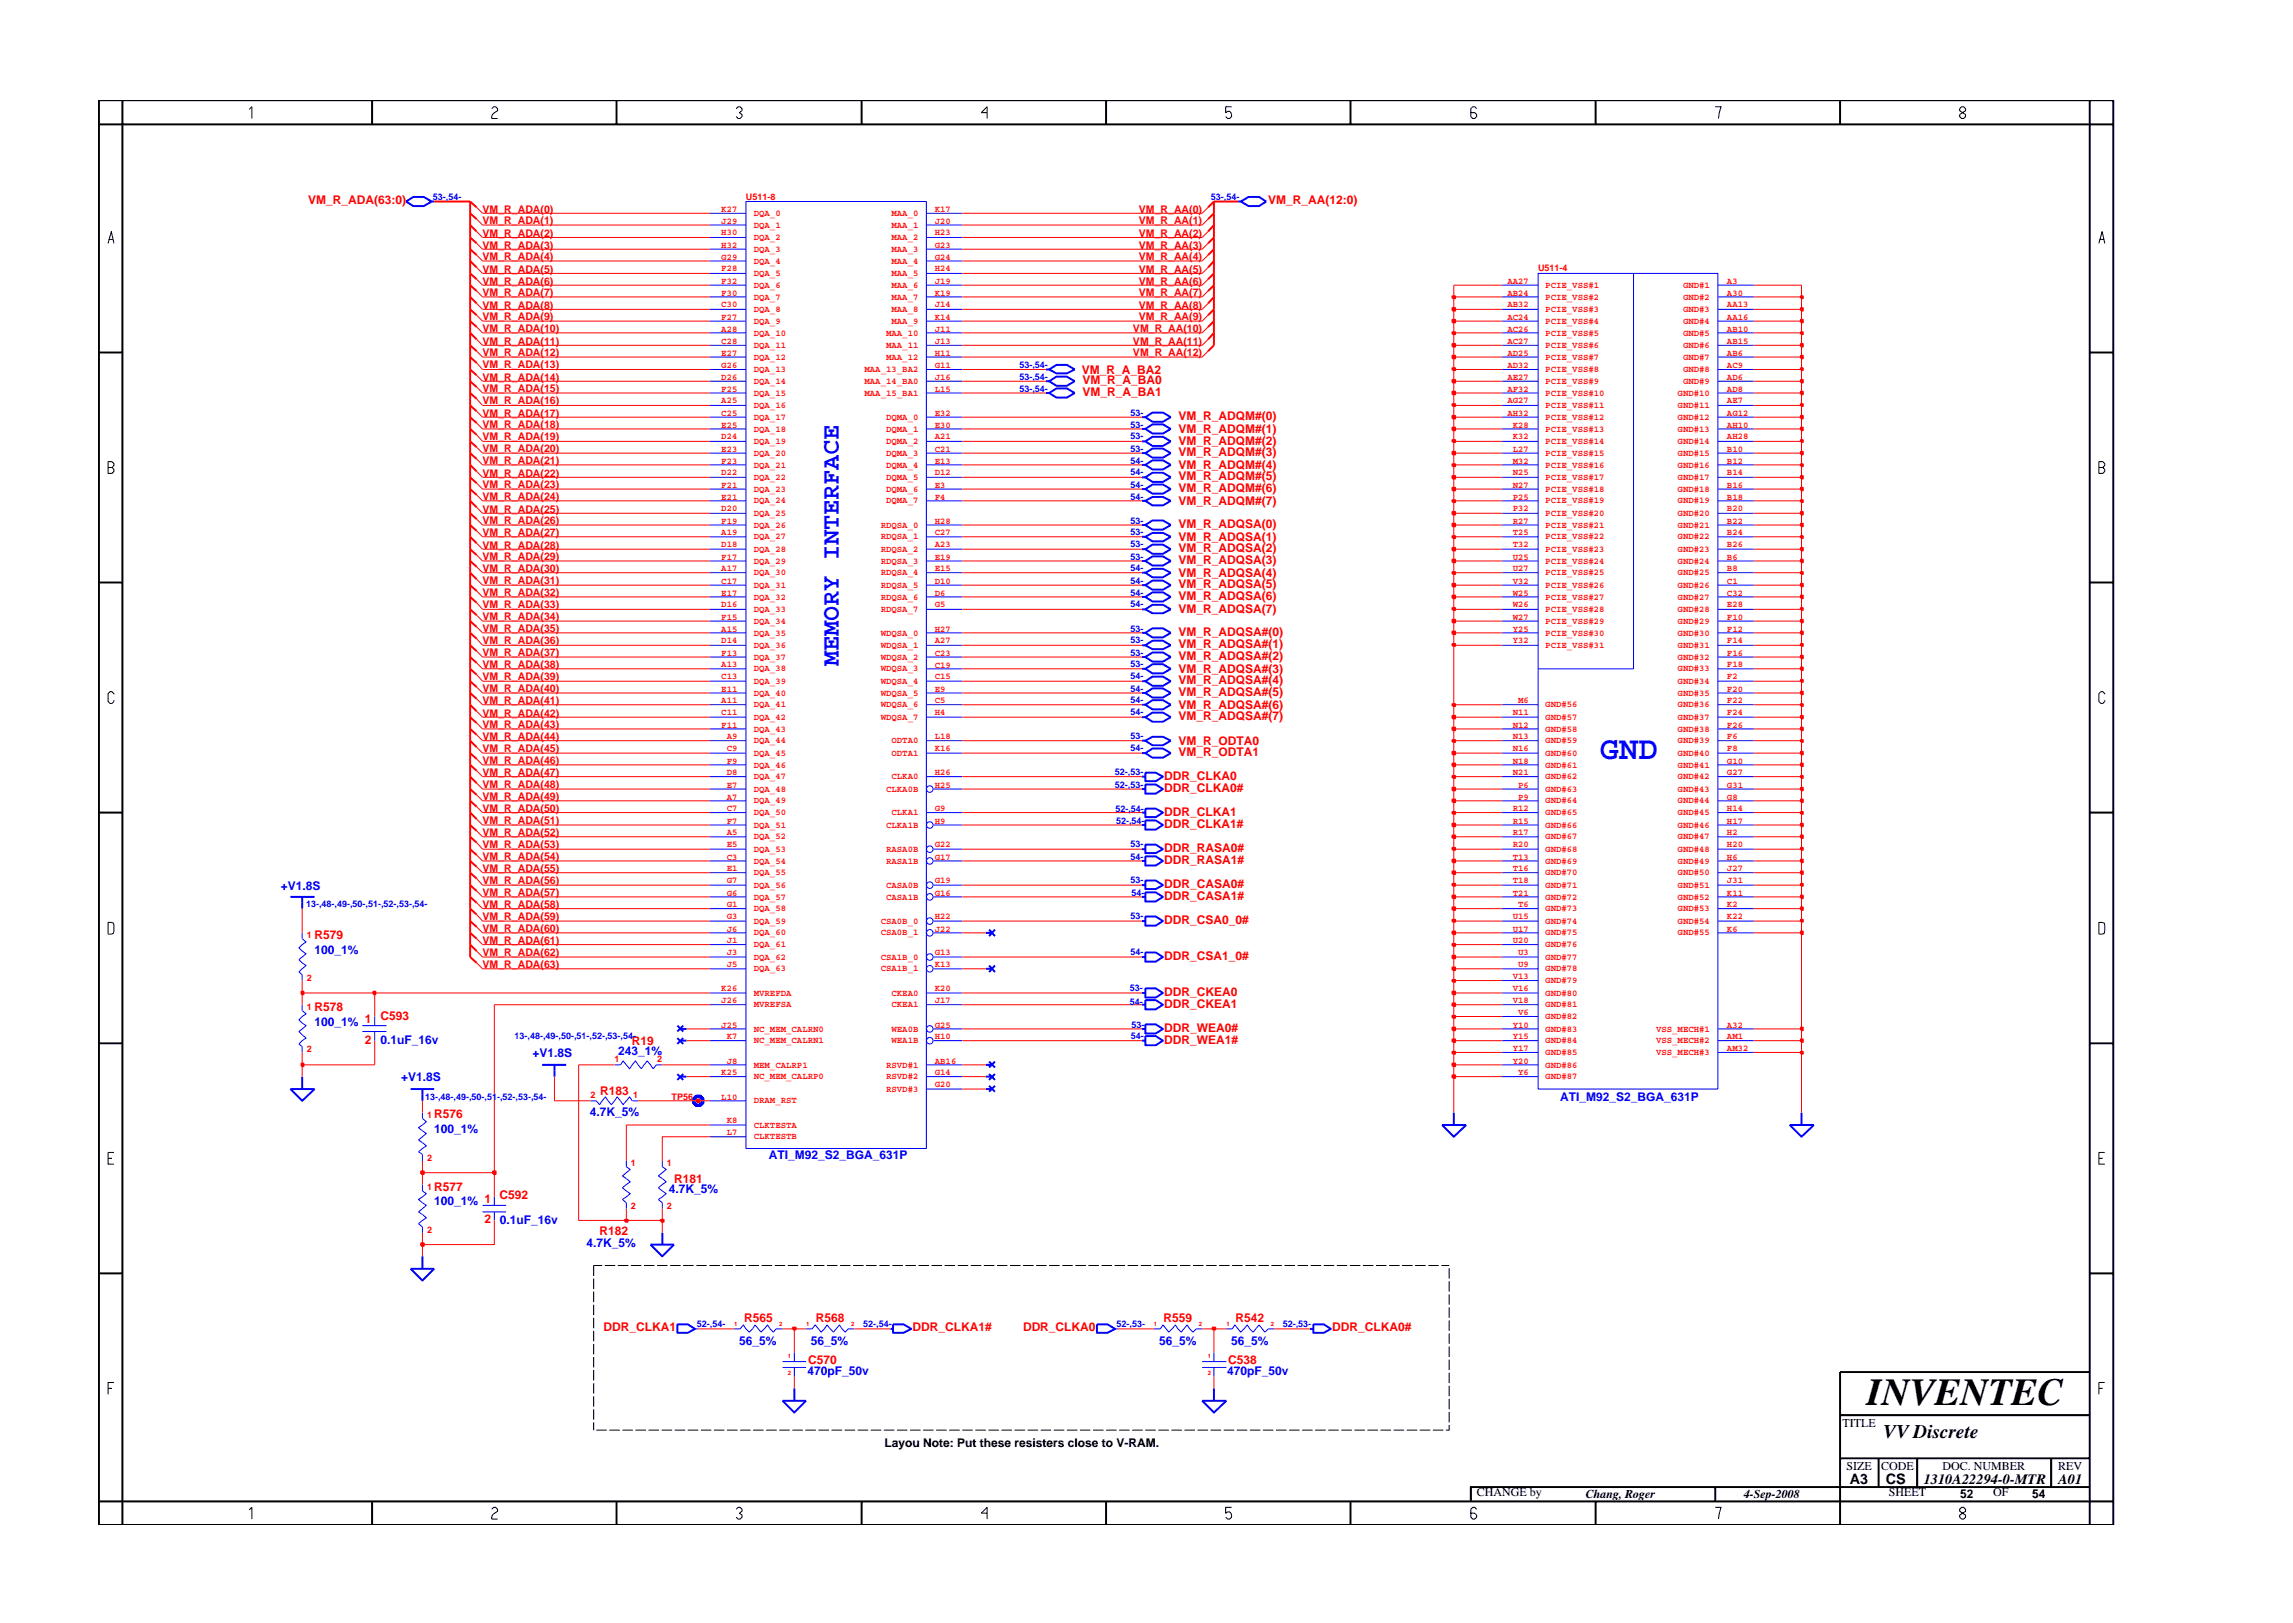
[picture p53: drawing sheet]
<svg xmlns="http://www.w3.org/2000/svg" width="297mm" height="210mm" viewBox="0 0 297 210" stroke-linecap="round" stroke-linejoin="round" font-family="sans-serif">
<defs><g id="words">
<text font-size="5" x="241.8" y="182">INVENTEC</text>
<text font-size="4.2" fill="#00f" x="207.2" y="98.4">GND</text>
<text font-size="3.3" fill="#00f" x="108.7" y="86.3" transform="rotate(-90 108.7 86.3)">MEMORY INTERFACE</text>
<text font-size="2.5" x="244" y="186.3">VV Discrete</text>
<g font-size="1.9">
<text x="239.6" y="192.2">A3</text>
<text x="244.3" y="192.3">CS</text>
<text x="249.2" y="192.2">1310A22294-0-MTR</text>
<text x="266.6" y="192.2">A01</text>
</g>
<g font-size="1.6" fill="#f00">
<text x="39.9" y="26.4">VM_R_ADA(63:0)</text>
<text x="164.3" y="26.4">VM_R_AA(12:0)</text>
<text x="140.2" y="48.4">VM_R_A_BA2</text>
<text x="140.2" y="49.8">VM_R_A_BA0</text>
<text x="140.2" y="51.3">VM_R_A_BA1</text>
<text x="152.7" y="54.5">VM_R_ADQM#(0)</text>
<text x="152.7" y="56.1">VM_R_ADQM#(1)</text>
<text x="152.7" y="57.6">VM_R_ADQM#(2)</text>
<text x="152.7" y="59.1">VM_R_ADQM#(3)</text>
<text x="152.7" y="60.7">VM_R_ADQM#(4)</text>
<text x="152.7" y="62.2">VM_R_ADQM#(5)</text>
<text x="152.7" y="63.8">VM_R_ADQM#(6)</text>
<text x="152.7" y="65.4">VM_R_ADQM#(7)</text>
<text x="152.7" y="68.4">VM_R_ADQSA(0)</text>
<text x="152.7" y="70">VM_R_ADQSA(1)</text>
<text x="152.7" y="71.6">VM_R_ADQSA(2)</text>
<text x="152.7" y="73.1">VM_R_ADQSA(3)</text>
<text x="152.7" y="74.7">VM_R_ADQSA(4)</text>
<text x="152.7" y="76.2">VM_R_ADQSA(5)</text>
<text x="152.7" y="77.7">VM_R_ADQSA(6)</text>
<text x="152.7" y="82.4">VM_R_ADQSA#(0)</text>
<text x="152.7" y="79.4">VM_R_ADQSA(7)</text>
<text x="152.7" y="84">VM_R_ADQSA#(1)</text>
<text x="152.7" y="85.5">VM_R_ADQSA#(2)</text>
<text x="152.7" y="87.1">VM_R_ADQSA#(3)</text>
<text x="152.7" y="88.7">VM_R_ADQSA#(4)</text>
<text x="152.7" y="90.2">VM_R_ADQSA#(5)</text>
<text x="152.7" y="91.8">VM_R_ADQSA#(6)</text>
<text x="152.7" y="93.3">VM_R_ADQSA#(7)</text>
<text x="150.8" y="101">DDR_CLKA0</text>
<text x="152.7" y="96.5">VM_R_ODTA0</text>
<text x="152.7" y="98">VM_R_ODTA1</text>
<text x="150.8" y="102.6">DDR_CLKA0#</text>
<text x="150.8" y="105.7">DDR_CLKA1</text>
<text x="150.8" y="107.3">DDR_CLKA1#</text>
<text x="150.8" y="110.3">DDR_RASA0#</text>
<text x="150.8" y="111.9">DDR_RASA1#</text>
<text x="150.8" y="115">DDR_CASA0#</text>
<text x="150.8" y="116.6">DDR_CASA1#</text>
<text x="150.8" y="119.7">DDR_CSA0_0#</text>
<text x="40.8" y="121.6">R579</text>
<text x="150.8" y="124.3">DDR_CSA1_0#</text>
<text x="40.8" y="130.9">R578</text>
<text x="150.8" y="129">DDR_CKEA0</text>
<text x="150.8" y="130.6">DDR_CKEA1</text>
<text x="47.3" y="135.2">2</text>
<text x="49.3" y="132.1">C593</text>
<text x="81.8" y="135.3">R19</text>
<text x="150.8" y="133.7">DDR_WEA0#</text>
<text x="150.8" y="135.2">DDR_WEA1#</text>
<text x="77.8" y="141.8">R183</text>
<text x="56.2" y="144.9">R576</text>
<text x="56.2" y="154.3">R577</text>
<text x="64.7" y="155.4">C592</text>
<text x="87.3" y="153.2">R181</text>
<text x="62.7" y="158.5">2</text>
<text x="77.7" y="160">R182</text>
<text x="78.2" y="172.5">DDR_CLKA1</text>
<text x="96.4" y="171.3">R565</text>
<text x="105.7" y="171.3">R568</text>
<text x="118.2" y="172.5">DDR_CLKA1#</text>
<text x="132.5" y="172.5">DDR_CLKA0</text>
<text x="150.7" y="171.3">R559</text>
<text x="160.1" y="171.3">R542</text>
<text x="172.6" y="172.5">DDR_CLKA0#</text>
<text x="104.7" y="176.7">C570</text>
<text x="159.1" y="176.7">C538</text>
</g>
<g font-size="1.6" fill="#00f">
<text x="36.4" y="115.2">+V1.8S</text>
<text x="40.8" y="123.6">100_1%</text>
<text x="40.8" y="132.9">100_1% 1</text>
<text x="49.3" y="135.3">0.1uF_16v</text>
<text x="69" y="136.9">+V1.8S</text>
<text x="80.1" y="136.7">243_1%</text>
<text x="52" y="140.1">+V1.8S</text>
<text x="202.1" y="142.6">ATI_M92_S2_BGA_631P</text>
<text x="56.2" y="146.8">100_1%</text>
<text x="76.4" y="144.6">4.7K_5%</text>
<text x="86.6" y="154.5">4.7K_5%</text>
<text x="99.6" y="150.2">ATI_M92_S2_BGA_631P</text>
<text x="56.2" y="156.2">100_1% 1</text>
<text x="64.8" y="158.6">0.1uF_16v</text>
<text x="76" y="161.5">4.7K_5%</text>
<text x="95.7" y="174.2">56_5%</text>
<text x="104.6" y="178.1">470pF_50v</text>
<text x="105.1" y="174.2">56_5%</text>
<text x="150.2" y="174.2">56_5%</text>
<text x="159" y="178.1">470pF_50v</text>
<text x="159.5" y="174.2">56_5%</text>
</g>
<g font-size="1.6">
<text x="238.7" y="184.8">TITLE</text>
<text x="114.6" y="187.5">Layou Note: Put these resisters close to V-RAM.</text>
<text x="239.2" y="190.4">SIZE</text>
<text x="243.7" y="190.4">CODE</text>
<text x="251.6" y="190.4">DOC. NUMBER</text>
<text x="266.6" y="190.4">REV</text>
<text x="191.3" y="193.9">CHANGE by</text>
<text x="205.4" y="194.1">Chang, Roger</text>
<text x="225.9" y="194.1">4-Sep-2008</text>
<text x="244.7" y="193.9">SHEET</text>
<text x="253.9" y="194.1">52</text>
<text x="258.2" y="193.9">OF</text>
<text x="263.3" y="194.1">54</text>
</g>
<g font-size="1.4" fill="#f00">
<text x="62.5" y="27.5">VM_R_ADA(0)</text>
<text x="62.5" y="29.1">VM_R_ADA(1)</text>
<text x="147.5" y="27.5">VM_R_AA(0)</text>
<text x="147.5" y="29.1">VM_R_AA(1)</text>
<text x="62.5" y="30.7">VM_R_ADA(2)</text>
<text x="62.5" y="32.2">VM_R_ADA(3)</text>
<text x="62.5" y="33.7">VM_R_ADA(4)</text>
<text x="62.5" y="35.3">VM_R_ADA(5)</text>
<text x="147.5" y="30.7">VM_R_AA(2)</text>
<text x="147.5" y="32.2">VM_R_AA(3)</text>
<text x="147.5" y="33.7">VM_R_AA(4)</text>
<text x="147.5" y="35.3">VM_R_AA(5)</text>
<text x="62.5" y="40">VM_R_ADA(8)</text>
<text x="62.5" y="41.5">VM_R_ADA(9)</text>
<text x="62.5" y="36.9">VM_R_ADA(6)</text>
<text x="62.5" y="38.4">VM_R_ADA(7)</text>
<text x="147.5" y="36.9">VM_R_AA(6)</text>
<text x="147.5" y="38.4">VM_R_AA(7)</text>
<text x="147.5" y="40">VM_R_AA(8)</text>
<text x="147.5" y="41.5">VM_R_AA(9)</text>
<text x="62.5" y="47.7">VM_R_ADA(13)</text>
<text x="62.5" y="43">VM_R_ADA(10)</text>
<text x="62.5" y="44.6">VM_R_ADA(11)</text>
<text x="62.5" y="46.2">VM_R_ADA(12)</text>
<text x="146.8" y="43">VM_R_AA(10)</text>
<text x="146.8" y="44.6">VM_R_AA(11)</text>
<text x="146.8" y="46.2">VM_R_AA(12)</text>
<text x="62.5" y="54">VM_R_ADA(17)</text>
<text x="62.5" y="49.3">VM_R_ADA(14)</text>
<text x="62.5" y="50.8">VM_R_ADA(15)</text>
<text x="62.5" y="52.4">VM_R_ADA(16)</text>
<text x="62.5" y="55.5">VM_R_ADA(18)</text>
<text x="62.5" y="57">VM_R_ADA(19)</text>
<text x="62.5" y="58.6">VM_R_ADA(20)</text>
<text x="62.5" y="60.1">VM_R_ADA(21)</text>
<text x="62.5" y="61.8">VM_R_ADA(22)</text>
<text x="62.5" y="63.3">VM_R_ADA(23)</text>
<text x="62.5" y="64.8">VM_R_ADA(24)</text>
<text x="62.5" y="66.4">VM_R_ADA(25)</text>
<text x="62.5" y="67.9">VM_R_ADA(26)</text>
<text x="62.5" y="69.5">VM_R_ADA(27)</text>
<text x="62.5" y="71.1">VM_R_ADA(28)</text>
<text x="62.5" y="75.7">VM_R_ADA(31)</text>
<text x="62.5" y="72.6">VM_R_ADA(29)</text>
<text x="62.5" y="74.1">VM_R_ADA(30)</text>
<text x="62.5" y="77.2">VM_R_ADA(32)</text>
<text x="62.5" y="81.9">VM_R_ADA(35)</text>
<text x="62.5" y="83.4">VM_R_ADA(36)</text>
<text x="62.5" y="78.8">VM_R_ADA(33)</text>
<text x="62.5" y="80.4">VM_R_ADA(34)</text>
<text x="62.5" y="86.6">VM_R_ADA(38)</text>
<text x="62.5" y="85">VM_R_ADA(37)</text>
<text x="62.5" y="88.1">VM_R_ADA(39)</text>
<text x="62.5" y="89.7">VM_R_ADA(40)</text>
<text x="62.5" y="95.9">VM_R_ADA(44)</text>
<text x="62.5" y="91.2">VM_R_ADA(41)</text>
<text x="62.5" y="92.8">VM_R_ADA(42)</text>
<text x="62.5" y="94.3">VM_R_ADA(43)</text>
<text x="62.5" y="97.5">VM_R_ADA(45)</text>
<text x="62.5" y="99">VM_R_ADA(46)</text>
<text x="62.5" y="100.5">VM_R_ADA(47)</text>
<text x="62.5" y="103.7">VM_R_ADA(49)</text>
<text x="62.5" y="105.2">VM_R_ADA(50)</text>
<text x="62.5" y="102.1">VM_R_ADA(48)</text>
<text x="62.5" y="106.8">VM_R_ADA(51)</text>
<text x="62.5" y="108.3">VM_R_ADA(52)</text>
<text x="62.5" y="113">VM_R_ADA(55)</text>
<text x="62.5" y="109.8">VM_R_ADA(53)</text>
<text x="62.5" y="111.4">VM_R_ADA(54)</text>
<text x="62.5" y="114.5">VM_R_ADA(56)</text>
<text x="62.5" y="119.2">VM_R_ADA(59)</text>
<text x="62.5" y="116.1">VM_R_ADA(57)</text>
<text x="62.5" y="117.6">VM_R_ADA(58)</text>
<text x="62.5" y="122.3">VM_R_ADA(61)</text>
<text x="62.5" y="120.8">VM_R_ADA(60)</text>
<text x="62.5" y="123.9">VM_R_ADA(62)</text>
<text x="62.5" y="125.4">VM_R_ADA(63)</text>
</g>
<g font-size="1.2" fill="#00f">
<text x="56.1" y="25.9">53-,54-</text>
<text x="156.9" y="25.9">53-,54-</text>
<text x="132.1" y="47.6">53-,54-</text>
<text x="132.1" y="50.7">53-,54-</text>
<text x="132.1" y="49.2">53-,54-</text>
<text x="146.4" y="53.9">53-</text>
<text x="146.4" y="56.9">53-</text>
<text x="146.4" y="58.5">53-</text>
<text x="146.4" y="55.4">53-</text>
<text x="146.4" y="61.6">54-</text>
<text x="146.4" y="64.7">54-</text>
<text x="146.4" y="60.1">54-</text>
<text x="146.4" y="63.2">54-</text>
<text x="146.4" y="67.8">53-</text>
<text x="146.4" y="69.4">53-</text>
<text x="146.4" y="70.9">53-</text>
<text x="146.4" y="74">54-</text>
<text x="146.4" y="75.6">54-</text>
<text x="146.4" y="72.5">53-</text>
<text x="146.4" y="77.2">54-</text>
<text x="146.4" y="81.8">53-</text>
<text x="146.4" y="78.7">54-</text>
<text x="146.4" y="83.3">53-</text>
<text x="146.4" y="86.5">53-</text>
<text x="146.4" y="89.6">54-</text>
<text x="146.4" y="84.9">53-</text>
<text x="146.4" y="88">54-</text>
<text x="146.4" y="92.7">54-</text>
<text x="146.4" y="95.8">53-</text>
<text x="146.4" y="91.1">54-</text>
<text x="144.4" y="100.4">52-,53-</text>
<text x="146.4" y="97.3">54-</text>
<text x="144.4" y="102.1">52-,53-</text>
<text x="144.5" y="105.2">52-,54-</text>
<text x="144.6" y="106.8">52-,54-</text>
<text x="146.4" y="111.4">54-</text>
<text x="146.4" y="109.8">53-</text>
<text x="39.7" y="117.5">13-,48-,49-,50-,51-,52-,53-,54-</text>
<text x="146.4" y="119.1">53-</text>
<text x="146.4" y="114.4">53-</text>
<text x="146.6" y="116.1">54-</text>
<text x="146.4" y="123.7">54-</text>
<text x="146.3" y="130.2">54-</text>
<text x="146.3" y="128.4">53-</text>
<text x="66.7" y="134.6">13-,48-,49-,50-,51-,52-,53-,54-</text>
<text x="146.5" y="134.6">54-</text>
<text x="146.6" y="133.2">53-</text>
<text x="55.1" y="142.6">13-,48-,49-,50-,51-,52-,53-,54-</text>
<text x="90.3" y="171.9">52-,54-</text>
<text x="111.8" y="171.9">52-,54-</text>
<text x="144.6" y="171.9">52-,53-</text>
<text x="166.2" y="171.9">52-,53-</text>
</g>
<g font-size="1.2" fill="#f00">
<text x="93.4" y="27.5">K27</text>
<text x="93.4" y="29">J29</text>
<text x="96.6" y="25.9">U511-8</text>
<text x="97.6" y="28">DQA_0</text>
<text x="97.6" y="29.5">DQA_1</text>
<text x="115.5" y="28">MAA_0</text>
<text x="115.5" y="29.5">MAA_1</text>
<text x="121.1" y="27.5">K17</text>
<text x="121.1" y="29">J20</text>
<text x="93.4" y="32.1">H32</text>
<text x="93.4" y="30.5">H30</text>
<text x="93.4" y="35.2">F28</text>
<text x="93.4" y="33.6">G29</text>
<text x="97.6" y="32.6">DQA_3</text>
<text x="97.6" y="31.1">DQA_2</text>
<text x="97.6" y="35.8">DQA_5</text>
<text x="97.6" y="34.2">DQA_4</text>
<text x="115.5" y="31.1">MAA_2</text>
<text x="115.5" y="32.6">MAA_3</text>
<text x="115.5" y="34.2">MAA_4</text>
<text x="115.5" y="35.8">MAA_5</text>
<text x="121.1" y="30.5">H23</text>
<text x="121.1" y="32.1">G23</text>
<text x="121.1" y="33.6">G24</text>
<text x="121.1" y="35.2">H24</text>
<text x="199.2" y="35.2">U511-4</text>
<text x="93.4" y="38.3">F30</text>
<text x="93.4" y="39.8">C30</text>
<text x="93.4" y="41.4">F27</text>
<text x="93.4" y="36.8">F32</text>
<text x="97.6" y="38.8">DQA_7</text>
<text x="97.6" y="40.4">DQA_8</text>
<text x="97.6" y="41.9">DQA_9</text>
<text x="97.6" y="37.3">DQA_6</text>
<text x="115.5" y="37.3">MAA_6</text>
<text x="115.5" y="38.8">MAA_7</text>
<text x="115.5" y="40.4">MAA_8</text>
<text x="115.5" y="41.9">MAA_9</text>
<text x="121.1" y="36.8">J19</text>
<text x="121.1" y="38.3">K19</text>
<text x="121.1" y="39.8">J14</text>
<text x="121.1" y="41.4">K14</text>
<text x="195.3" y="41.4">AC24</text>
<text x="195.3" y="39.8">AB32</text>
<text x="195.3" y="38.3">AB24</text>
<text x="195.3" y="36.8">AA27</text>
<text x="200.2" y="40.4">PCIE_VSS#3</text>
<text x="200.2" y="41.9">PCIE_VSS#4</text>
<text x="200.2" y="38.8">PCIE_VSS#2</text>
<text x="200.2" y="37.3">PCIE_VSS#1</text>
<text x="218" y="38.8">GND#2</text>
<text x="218" y="37.3">GND#1</text>
<text x="218" y="41.9">GND#4</text>
<text x="218" y="40.4">GND#3</text>
<text x="223.7" y="38.3">A30</text>
<text x="223.7" y="36.8">A3</text>
<text x="223.7" y="41.4">AA16</text>
<text x="223.7" y="39.8">AA13</text>
<text x="93.4" y="47.6">G26</text>
<text x="93.4" y="43">A28</text>
<text x="93.4" y="44.6">C28</text>
<text x="93.4" y="46.1">E27</text>
<text x="97.6" y="43.5">DQA_10</text>
<text x="97.6" y="45.1">DQA_11</text>
<text x="97.6" y="46.6">DQA_12</text>
<text x="114.8" y="43.5">MAA_10</text>
<text x="114.8" y="45.1">MAA_11</text>
<text x="114.8" y="46.6">MAA_12</text>
<text x="121.1" y="43">J11</text>
<text x="121.1" y="44.6">J13</text>
<text x="121.1" y="46.1">H11</text>
<text x="121.1" y="47.6">G11</text>
<text x="195.3" y="43">AC26</text>
<text x="195.3" y="44.6">AC27</text>
<text x="195.3" y="46.1">AD25</text>
<text x="195.3" y="47.6">AD32</text>
<text x="200.2" y="43.5">PCIE_VSS#5</text>
<text x="200.2" y="45.1">PCIE_VSS#6</text>
<text x="200.2" y="46.6">PCIE_VSS#7</text>
<text x="218" y="46.6">GND#7</text>
<text x="218" y="45.1">GND#6</text>
<text x="218" y="43.5">GND#5</text>
<text x="223.7" y="46.1">AB6</text>
<text x="223.7" y="47.6">AC9</text>
<text x="223.7" y="44.6">AB15</text>
<text x="223.7" y="43">AB10</text>
<text x="93.4" y="49.2">D26</text>
<text x="93.4" y="50.7">F25</text>
<text x="93.4" y="52.3">A25</text>
<text x="93.4" y="53.9">C25</text>
<text x="97.6" y="48.2">DQA_13</text>
<text x="97.6" y="49.7">DQA_14</text>
<text x="97.6" y="51.3">DQA_15</text>
<text x="97.6" y="52.9">DQA_16</text>
<text x="112" y="51.3">MAA_15_BA1</text>
<text x="112" y="48.2">MAA_13_BA2</text>
<text x="112" y="49.7">MAA_14_BA0</text>
<text x="121.1" y="49.2">J16</text>
<text x="121.1" y="50.7">L15</text>
<text x="121.1" y="53.9">E32</text>
<text x="195.3" y="49.2">AE27</text>
<text x="195.3" y="50.7">AF32</text>
<text x="195.3" y="52.3">AG27</text>
<text x="195.3" y="53.9">AH32</text>
<text x="200.2" y="48.2">PCIE_VSS#8</text>
<text x="200.2" y="49.7">PCIE_VSS#9</text>
<text x="200.2" y="51.3">PCIE_VSS#10</text>
<text x="200.2" y="52.9">PCIE_VSS#11</text>
<text x="217.3" y="51.3">GND#10</text>
<text x="217.3" y="52.9">GND#11</text>
<text x="218" y="49.7">GND#9</text>
<text x="218" y="48.2">GND#8</text>
<text x="223.7" y="49.2">AD6</text>
<text x="223.7" y="50.7">AD8</text>
<text x="223.7" y="52.3">AE7</text>
<text x="223.7" y="53.9">AG12</text>
<text x="93.4" y="55.4">E25</text>
<text x="93.4" y="56.9">D24</text>
<text x="93.4" y="58.5">E23</text>
<text x="97.6" y="54.4">DQA_17</text>
<text x="97.6" y="55.9">DQA_18</text>
<text x="97.6" y="57.5">DQA_19</text>
<text x="97.6" y="59">DQA_20</text>
<text x="114.8" y="54.4">DQMA_0</text>
<text x="114.8" y="55.9">DQMA_1</text>
<text x="114.8" y="57.5">DQMA_2</text>
<text x="114.8" y="59">DQMA_3</text>
<text x="121.1" y="55.4">E30</text>
<text x="121.1" y="56.9">A21</text>
<text x="121.1" y="58.5">C21</text>
<text x="196" y="55.4">K28</text>
<text x="196" y="56.9">K32</text>
<text x="196" y="58.5">L27</text>
<text x="200.2" y="55.9">PCIE_VSS#13</text>
<text x="200.2" y="57.5">PCIE_VSS#14</text>
<text x="200.2" y="59">PCIE_VSS#15</text>
<text x="200.2" y="54.4">PCIE_VSS#12</text>
<text x="217.3" y="59">GND#15</text>
<text x="217.3" y="54.4">GND#12</text>
<text x="217.3" y="55.9">GND#13</text>
<text x="217.3" y="57.5">GND#14</text>
<text x="223.7" y="58.5">B10</text>
<text x="223.7" y="55.4">AH10</text>
<text x="223.7" y="56.9">AH28</text>
<text x="93.4" y="60.1">F23</text>
<text x="93.4" y="61.6">D22</text>
<text x="93.4" y="63.2">F21</text>
<text x="93.4" y="64.7">E21</text>
<text x="97.6" y="60.6">DQA_21</text>
<text x="97.6" y="62.2">DQA_22</text>
<text x="97.6" y="63.7">DQA_23</text>
<text x="97.6" y="65.2">DQA_24</text>
<text x="114.8" y="62.2">DQMA_5</text>
<text x="114.8" y="63.7">DQMA_6</text>
<text x="114.8" y="65.2">DQMA_7</text>
<text x="114.8" y="60.6">DQMA_4</text>
<text x="121.1" y="61.6">D12</text>
<text x="121.1" y="63.2">E3</text>
<text x="121.1" y="64.7">F4</text>
<text x="121.1" y="60.1">E13</text>
<text x="196" y="60.1">M32</text>
<text x="196" y="61.6">N25</text>
<text x="196" y="63.2">N27</text>
<text x="196" y="64.7">P25</text>
<text x="200.2" y="60.6">PCIE_VSS#16</text>
<text x="200.2" y="62.2">PCIE_VSS#17</text>
<text x="200.2" y="63.7">PCIE_VSS#18</text>
<text x="200.2" y="65.2">PCIE_VSS#19</text>
<text x="217.3" y="60.6">GND#16</text>
<text x="217.3" y="62.2">GND#17</text>
<text x="217.3" y="63.7">GND#18</text>
<text x="217.3" y="65.2">GND#19</text>
<text x="223.7" y="60.1">B12</text>
<text x="223.7" y="61.6">B14</text>
<text x="223.7" y="63.2">B16</text>
<text x="223.7" y="64.7">B18</text>
<text x="93.4" y="70.9">D18</text>
<text x="93.4" y="66.2">D20</text>
<text x="93.4" y="67.8">F19</text>
<text x="93.4" y="69.4">A19</text>
<text x="97.6" y="66.8">DQA_25</text>
<text x="97.6" y="68.4">DQA_26</text>
<text x="97.6" y="69.9">DQA_27</text>
<text x="97.6" y="71.5">DQA_28</text>
<text x="114.1" y="68.4">RDQSA_0</text>
<text x="114.1" y="69.9">RDQSA_1</text>
<text x="114.1" y="71.5">RDQSA_2</text>
<text x="121.1" y="70.9">A23</text>
<text x="121.1" y="67.8">H28</text>
<text x="121.1" y="69.4">C27</text>
<text x="196" y="70.9">T32</text>
<text x="196" y="66.2">P32</text>
<text x="196" y="67.8">R27</text>
<text x="196" y="69.4">T25</text>
<text x="200.2" y="71.5">PCIE_VSS#23</text>
<text x="200.2" y="66.8">PCIE_VSS#20</text>
<text x="200.2" y="68.4">PCIE_VSS#21</text>
<text x="200.2" y="69.9">PCIE_VSS#22</text>
<text x="217.3" y="66.8">GND#20</text>
<text x="217.3" y="68.4">GND#21</text>
<text x="217.3" y="69.9">GND#22</text>
<text x="217.3" y="71.5">GND#23</text>
<text x="223.7" y="66.2">B20</text>
<text x="223.7" y="67.8">B22</text>
<text x="223.7" y="69.4">B24</text>
<text x="223.7" y="70.9">B26</text>
<text x="93.4" y="72.5">F17</text>
<text x="93.4" y="74">A17</text>
<text x="93.4" y="75.6">C17</text>
<text x="93.4" y="77.2">E17</text>
<text x="97.6" y="73">DQA_29</text>
<text x="97.6" y="74.5">DQA_30</text>
<text x="97.6" y="76.1">DQA_31</text>
<text x="97.6" y="77.7">DQA_32</text>
<text x="114.1" y="73">RDQSA_3</text>
<text x="114.1" y="74.5">RDQSA_4</text>
<text x="114.1" y="76.1">RDQSA_5</text>
<text x="114.1" y="77.7">RDQSA_6</text>
<text x="121.1" y="72.5">E19</text>
<text x="121.1" y="74">E15</text>
<text x="121.1" y="75.6">D10</text>
<text x="121.1" y="77.2">D6</text>
<text x="196" y="72.5">U25</text>
<text x="196" y="74">U27</text>
<text x="196" y="75.6">V32</text>
<text x="196" y="77.2">W25</text>
<text x="200.2" y="73">PCIE_VSS#24</text>
<text x="200.2" y="74.5">PCIE_VSS#25</text>
<text x="200.2" y="76.1">PCIE_VSS#26</text>
<text x="200.2" y="77.7">PCIE_VSS#27</text>
<text x="217.3" y="73">GND#24</text>
<text x="217.3" y="74.5">GND#25</text>
<text x="217.3" y="76.1">GND#26</text>
<text x="217.3" y="77.7">GND#27</text>
<text x="223.7" y="72.5">B6</text>
<text x="223.7" y="74">B8</text>
<text x="223.7" y="75.6">C1</text>
<text x="223.7" y="77.2">C32</text>
<text x="93.4" y="78.7">D16</text>
<text x="93.4" y="80.3">F15</text>
<text x="93.4" y="81.8">A15</text>
<text x="93.4" y="83.3">D14</text>
<text x="97.6" y="79.3">DQA_33</text>
<text x="97.6" y="80.8">DQA_34</text>
<text x="97.6" y="82.3">DQA_35</text>
<text x="97.6" y="83.9">DQA_36</text>
<text x="114.1" y="79.3">RDQSA_7</text>
<text x="114.1" y="82.3">WDQSA_0</text>
<text x="114.1" y="83.9">WDQSA_1</text>
<text x="121.1" y="78.7">G5</text>
<text x="121.1" y="81.8">H27</text>
<text x="121.1" y="83.3">A27</text>
<text x="196" y="78.7">W26</text>
<text x="196" y="80.3">W27</text>
<text x="196" y="81.8">Y25</text>
<text x="196" y="83.3">Y32</text>
<text x="200.2" y="79.3">PCIE_VSS#28</text>
<text x="200.2" y="80.8">PCIE_VSS#29</text>
<text x="200.2" y="82.3">PCIE_VSS#30</text>
<text x="200.2" y="83.9">PCIE_VSS#31</text>
<text x="217.3" y="83.9">GND#31</text>
<text x="217.3" y="79.3">GND#28</text>
<text x="217.3" y="80.8">GND#29</text>
<text x="217.3" y="82.3">GND#30</text>
<text x="223.7" y="81.8">F12</text>
<text x="223.7" y="83.3">F14</text>
<text x="223.7" y="78.7">E28</text>
<text x="223.7" y="80.3">F10</text>
<text x="93.4" y="84.9">F13</text>
<text x="93.4" y="86.5">A13</text>
<text x="93.4" y="88">C13</text>
<text x="93.4" y="89.6">E11</text>
<text x="97.6" y="85.5">DQA_37</text>
<text x="97.6" y="87">DQA_38</text>
<text x="97.6" y="88.6">DQA_39</text>
<text x="114.1" y="85.5">WDQSA_2</text>
<text x="114.1" y="87">WDQSA_3</text>
<text x="114.1" y="88.6">WDQSA_4</text>
<text x="121.1" y="84.9">C23</text>
<text x="121.1" y="86.5">C19</text>
<text x="121.1" y="88">C15</text>
<text x="121.1" y="89.6">E9</text>
<text x="217.3" y="85.5">GND#32</text>
<text x="217.3" y="87">GND#33</text>
<text x="217.3" y="88.6">GND#34</text>
<text x="223.7" y="84.9">F16</text>
<text x="223.7" y="86.5">F18</text>
<text x="223.7" y="88">F2</text>
<text x="223.7" y="89.6">F20</text>
<text x="93.4" y="92.7">C11</text>
<text x="93.4" y="94.3">F11</text>
<text x="93.4" y="91.1">A11</text>
<text x="94.1" y="95.8">A9</text>
<text x="97.6" y="93.3">DQA_42</text>
<text x="97.6" y="94.8">DQA_43</text>
<text x="97.6" y="90.1">DQA_40</text>
<text x="97.6" y="91.6">DQA_41</text>
<text x="114.1" y="90.1">WDQSA_5</text>
<text x="114.1" y="91.6">WDQSA_6</text>
<text x="114.1" y="93.3">WDQSA_7</text>
<text x="121.1" y="95.8">L18</text>
<text x="121.1" y="91.1">C5</text>
<text x="121.1" y="92.7">H4</text>
<text x="196" y="92.7">N11</text>
<text x="196" y="94.3">N12</text>
<text x="196" y="95.8">N13</text>
<text x="196.7" y="91.1">M6</text>
<text x="200.2" y="91.6">GND#56</text>
<text x="200.2" y="93.3">GND#57</text>
<text x="200.2" y="94.8">GND#58</text>
<text x="217.3" y="90.1">GND#35</text>
<text x="217.3" y="91.6">GND#36</text>
<text x="217.3" y="93.3">GND#37</text>
<text x="217.3" y="94.8">GND#38</text>
<text x="223.7" y="91.1">F22</text>
<text x="223.7" y="92.7">F24</text>
<text x="223.7" y="94.3">F26</text>
<text x="223.7" y="95.8">F6</text>
<text x="94.1" y="97.3">C9</text>
<text x="94.1" y="98.9">F9</text>
<text x="94.1" y="100.4">D8</text>
<text x="97.6" y="96.3">DQA_44</text>
<text x="97.6" y="97.9">DQA_45</text>
<text x="97.6" y="99.4">DQA_46</text>
<text x="97.6" y="101">DQA_47</text>
<text x="115.5" y="96.3">ODTA0</text>
<text x="115.5" y="97.9">ODTA1</text>
<text x="115.5" y="101">CLKA0</text>
<text x="121.1" y="97.3">K16</text>
<text x="121.1" y="100.4">H26</text>
<text x="196" y="97.3">N16</text>
<text x="196" y="98.9">N18</text>
<text x="196" y="100.4">N21</text>
<text x="200.2" y="96.3">GND#59</text>
<text x="200.2" y="97.9">GND#60</text>
<text x="200.2" y="99.4">GND#61</text>
<text x="200.2" y="101">GND#62</text>
<text x="217.3" y="96.3">GND#39</text>
<text x="217.3" y="97.9">GND#40</text>
<text x="217.3" y="99.4">GND#41</text>
<text x="217.3" y="101">GND#42</text>
<text x="223.7" y="97.3">F8</text>
<text x="223.7" y="98.9">G10</text>
<text x="223.7" y="100.4">G27</text>
<text x="94.1" y="106.7">F7</text>
<text x="94.1" y="102.1">E7</text>
<text x="94.1" y="103.6">A7</text>
<text x="94.1" y="105.1">C7</text>
<text x="97.6" y="102.6">DQA_48</text>
<text x="97.6" y="104.1">DQA_49</text>
<text x="97.6" y="105.6">DQA_50</text>
<text x="97.6" y="107.2">DQA_51</text>
<text x="114.8" y="102.6">CLKA0B</text>
<text x="114.8" y="107.2">CLKA1B</text>
<text x="115.5" y="105.6">CLKA1</text>
<text x="121.1" y="102.1">H25</text>
<text x="121.1" y="105.1">G9</text>
<text x="121.1" y="106.7">H9</text>
<text x="196" y="105.1">R12</text>
<text x="196" y="106.7">R15</text>
<text x="196.7" y="102.1">P6</text>
<text x="196.7" y="103.6">P9</text>
<text x="200.2" y="102.6">GND#63</text>
<text x="200.2" y="104.1">GND#64</text>
<text x="200.2" y="105.6">GND#65</text>
<text x="200.2" y="107.2">GND#66</text>
<text x="217.3" y="104.1">GND#44</text>
<text x="217.3" y="105.6">GND#45</text>
<text x="217.3" y="107.2">GND#46</text>
<text x="217.3" y="102.6">GND#43</text>
<text x="223.7" y="103.6">G8</text>
<text x="223.7" y="105.1">H14</text>
<text x="223.7" y="106.7">H17</text>
<text x="223.7" y="102.1">G31</text>
<text x="94.1" y="108.2">A5</text>
<text x="94.1" y="109.8">E5</text>
<text x="94.1" y="111.4">C3</text>
<text x="94.1" y="112.9">E1</text>
<text x="97.6" y="108.7">DQA_52</text>
<text x="97.6" y="110.4">DQA_53</text>
<text x="97.6" y="111.9">DQA_54</text>
<text x="97.6" y="113.4">DQA_55</text>
<text x="114.8" y="110.4">RASA0B</text>
<text x="114.8" y="111.9">RASA1B</text>
<text x="121.1" y="109.8">G22</text>
<text x="121.1" y="111.4">G17</text>
<text x="196" y="108.2">R17</text>
<text x="196" y="109.8">R20</text>
<text x="196" y="111.4">T13</text>
<text x="196" y="112.9">T16</text>
<text x="200.2" y="108.7">GND#67</text>
<text x="200.2" y="110.4">GND#68</text>
<text x="200.2" y="111.9">GND#69</text>
<text x="200.2" y="113.4">GND#70</text>
<text x="217.3" y="108.7">GND#47</text>
<text x="217.3" y="110.4">GND#48</text>
<text x="217.3" y="111.9">GND#49</text>
<text x="217.3" y="113.4">GND#50</text>
<text x="223.7" y="108.2">H2</text>
<text x="223.7" y="109.8">H20</text>
<text x="223.7" y="111.4">H6</text>
<text x="223.7" y="112.9">J27</text>
<text x="94.1" y="114.4">G7</text>
<text x="94.1" y="116">G6</text>
<text x="94.1" y="117.5">G1</text>
<text x="94.1" y="119.1">G3</text>
<text x="97.6" y="115">DQA_56</text>
<text x="97.6" y="116.5">DQA_57</text>
<text x="97.6" y="118.1">DQA_58</text>
<text x="97.6" y="119.7">DQA_59</text>
<text x="114.1" y="119.7">CSA0B_0</text>
<text x="114.8" y="115">CASA0B</text>
<text x="114.8" y="116.5">CASA1B</text>
<text x="121.1" y="119.1">H22</text>
<text x="121.1" y="114.4">G19</text>
<text x="121.1" y="116">G16</text>
<text x="196" y="114.4">T18</text>
<text x="196" y="116">T21</text>
<text x="196" y="119.1">U15</text>
<text x="196.7" y="117.5">T6</text>
<text x="200.2" y="115">GND#71</text>
<text x="200.2" y="116.5">GND#72</text>
<text x="200.2" y="118.1">GND#73</text>
<text x="200.2" y="119.7">GND#74</text>
<text x="217.3" y="119.7">GND#54</text>
<text x="217.3" y="115">GND#51</text>
<text x="217.3" y="116.5">GND#52</text>
<text x="217.3" y="118.1">GND#53</text>
<text x="223.7" y="117.5">K2</text>
<text x="223.7" y="119.1">K22</text>
<text x="223.7" y="114.4">J31</text>
<text x="223.7" y="116">K11</text>
<text x="39.7" y="121.6">1</text>
<text x="94.1" y="122.2">J1</text>
<text x="94.1" y="123.7">J3</text>
<text x="94.1" y="125.3">J5</text>
<text x="94.1" y="120.7">J6</text>
<text x="97.6" y="122.7">DQA_61</text>
<text x="97.6" y="124.3">DQA_62</text>
<text x="97.6" y="125.8">DQA_63</text>
<text x="97.6" y="121.2">DQA_60</text>
<text x="114.1" y="121.2">CSA0B_1</text>
<text x="114.1" y="124.3">CSA1B_0</text>
<text x="114.1" y="125.8">CSA1B_1</text>
<text x="121.1" y="120.7">J22</text>
<text x="121.1" y="123.7">G13</text>
<text x="121.1" y="125.3">K13</text>
<text x="196" y="120.7">U17</text>
<text x="196" y="122.2">U20</text>
<text x="196.7" y="123.7">U3</text>
<text x="196.7" y="125.3">U9</text>
<text x="200.2" y="121.2">GND#75</text>
<text x="200.2" y="122.7">GND#76</text>
<text x="200.2" y="124.3">GND#77</text>
<text x="200.2" y="125.8">GND#78</text>
<text x="217.3" y="121.2">GND#55</text>
<text x="223.7" y="120.7">K6</text>
<text x="39.7" y="127">2</text>
<text x="39.7" y="130.9">1</text>
<text x="93.4" y="128.4">K26</text>
<text x="93.4" y="130">J26</text>
<text x="97.6" y="129">MVREFDA</text>
<text x="97.6" y="130.5">MVREFSA</text>
<text x="115.5" y="129">CKEA0</text>
<text x="115.5" y="130.5">CKEA1</text>
<text x="121.1" y="128.4">K20</text>
<text x="121.1" y="130">J17</text>
<text x="196" y="126.9">V13</text>
<text x="196" y="128.4">V16</text>
<text x="196" y="130">V18</text>
<text x="196.7" y="131.5">V6</text>
<text x="200.2" y="127.4">GND#79</text>
<text x="200.2" y="129">GND#80</text>
<text x="200.2" y="130.5">GND#81</text>
<text x="39.7" y="136.3">2</text>
<text x="79.6" y="137.5">1</text>
<text x="85.1" y="137.5">2</text>
<text x="93.4" y="133.1">J25</text>
<text x="94.1" y="134.6">K7</text>
<text x="94.1" y="137.8">J8</text>
<text x="97.6" y="133.6">NC_MEM_CALRN0</text>
<text x="97.6" y="135.2">NC_MEM_CALRN1</text>
<text x="115.5" y="133.6">WEA0B</text>
<text x="115.5" y="135.2">WEA1B</text>
<text x="121.1" y="137.8">AB16</text>
<text x="121.1" y="133.1">G25</text>
<text x="121.1" y="134.6">H10</text>
<text x="196" y="133.1">Y10</text>
<text x="196" y="134.6">Y15</text>
<text x="196" y="136.2">Y17</text>
<text x="196" y="137.8">Y20</text>
<text x="200.2" y="132">GND#82</text>
<text x="200.2" y="133.6">GND#83</text>
<text x="200.2" y="135.2">GND#84</text>
<text x="200.2" y="136.7">GND#85</text>
<text x="214.5" y="133.6">VSS_MECH#1</text>
<text x="214.5" y="135.2">VSS_MECH#2</text>
<text x="214.5" y="136.7">VSS_MECH#3</text>
<text x="223.7" y="133.1">A32</text>
<text x="223.7" y="134.6">AM1</text>
<text x="223.7" y="136.2">AM32</text>
<text x="76.5" y="142.2">2</text>
<text x="82" y="142.2">1</text>
<text x="87" y="142.4">TP56</text>
<text x="93.4" y="139.3">K25</text>
<text x="93.4" y="142.4">L10</text>
<text x="97.6" y="139.8">NC_MEM_CALRP0</text>
<text x="97.6" y="138.3">MEM_CALRP1</text>
<text x="97.6" y="143">DRAM_RST</text>
<text x="114.8" y="138.3">RSVD#1</text>
<text x="114.8" y="139.8">RSVD#2</text>
<text x="114.8" y="141.4">RSVD#3</text>
<text x="121.1" y="139.3">G14</text>
<text x="121.1" y="140.8">G20</text>
<text x="196.7" y="139.3">Y6</text>
<text x="200.2" y="138.3">GND#86</text>
<text x="200.2" y="139.8">GND#87</text>
<text x="55.3" y="144.8">1</text>
<text x="94.1" y="145.5">K8</text>
<text x="94.1" y="147.1">L7</text>
<text x="97.6" y="146.1">CLKTESTA</text>
<text x="97.6" y="147.6">CLKTESTB</text>
<text x="55.3" y="154.2">1</text>
<text x="55.3" y="150.4">2</text>
<text x="81.7" y="151">1</text>
<text x="86.4" y="151">1</text>
<text x="55.3" y="159.7">2</text>
<text x="81.7" y="156.6">2</text>
<text x="86.4" y="156.6">2</text>
</g>
<g font-size=".8" fill="#f00">
<text x="95.1" y="171.7">1</text>
<text x="100.9" y="171.7">2</text>
<text x="104.4" y="171.7">1</text>
<text x="110.3" y="171.7">2</text>
<text x="149.5" y="171.7">1</text>
<text x="155.3" y="171.7">2</text>
<text x="158.9" y="171.7">1</text>
<text x="164.6" y="171.7">2</text>
<text x="102" y="176">1</text>
<text x="102" y="178.2">2</text>
<text x="156.5" y="176">1</text>
<text x="156.5" y="178.2">2</text>
</g>
</g></defs>
<g fill="none" stroke="#00f" stroke-width=".25">
<path d="M52.6 26.1l.9-.6h1.4l1 .6-1 .6h-1.4zM55.9 26.1h.3M160.4 26.1h.3M160.7 26.1l1-.6h1.4l.9 .6-.9 .6h-1.4zM135.5 49.4h.4M135.5 47.9h.4M135.5 50.9h.4M135.9 49.4l.9-.6h1.4l1 .6-1 .6h-1.4zM135.9 47.9l.9-.6h1.4l1 .6-1 .5h-1.4zM135.9 50.9l.9-.6h1.4l1 .6-1 .6h-1.4zM147.9 54h.5M147.9 57.2h.5"/>
<path d="M147.9 55.6h.5M147.9 58.7h.5M148.4 58.7l.9-.6h1.4l1 .6-1 .6h-1.4zM148.4 54l.9-.5h1.4l1 .5-1 .6h-1.4zM148.4 57.2l.9-.6h1.4l1 .6-1 .6h-1.4zM148.4 55.6l.9-.6h1.4l1 .6-1 .6h-1.4zM147.9 68h.5M147.9 78.9h.5M147.9 60.2h.5M147.9 61.8h.5M147.9 74.2h.5M147.9 71.1h.5"/>
<path d="M147.9 63.4h.5M147.9 72.7h.5M147.9 77.3h.5M147.9 64.9h.5M147.9 69.5h.5M147.9 75.8h.5M148.4 68l.9-.6h1.4l1 .6-1 .6h-1.4zM148.4 72.7l.9-.6h1.4l1 .6-1 .6h-1.4zM148.4 77.3l.9-.6h1.4l1 .6-1 .6h-1.4zM148.4 78.9l.9-.6h1.4l1 .6-1 .5h-1.4zM148.4 60.2l.9-.6h1.4l1 .6-1 .6h-1.4zM148.4 61.8l.9-.6h1.4l1 .6-1 .6h-1.4z"/>
<path d="M148.4 64.9l.9-.5h1.4l1 .5-1 .6h-1.4zM148.4 74.2l.9-.5h1.4l1 .5-1 .6h-1.4zM148.4 71.1l.9-.5h1.4l1 .5-1 .6h-1.4zM148.4 63.4l.9-.6h1.4l1 .6-1 .6h-1.4zM148.4 69.5l.9-.5h1.4l1 .5-1 .6h-1.4zM148.4 75.8l.9-.6h1.4l1 .6-1 .6h-1.4zM147.9 86.6h.5M147.9 91.3h.5M147.9 96h.5M147.9 89.8h.5M147.9 97.6h.5M147.9 85.1h.5"/>
<path d="M147.9 88.3h.5M147.9 82h.5M147.9 83.6h.5M147.9 92.9h.5M148.4 86.6l.9-.6h1.4l1 .6-1 .6h-1.4zM148.4 91.3l.9-.6h1.4l1 .6-1 .6h-1.4zM148.4 96l.9-.6h1.4l1 .6-1 .5h-1.4zM148.4 83.6l.9-.6h1.4l1 .6-1 .5h-1.4zM148.4 89.8l.9-.6h1.4l1 .6-1 .6h-1.4zM148.4 92.9l.9-.6h1.4l1 .6-1 .6h-1.4zM148.4 97.6l.9-.6h1.4l1 .6-1 .6h-1.4zM148.4 85.1l.9-.6h1.4l1 .6-1 .6h-1.4z"/>
<path d="M148.4 88.3l.9-.6h1.4l1 .6-1 .5h-1.4zM148.4 82l.9-.6h1.4l1 .6-1 .6h-1.4zM37.6 116.2h3.2M39.1 116.2v1.5M147.9 102.2h.5M147.9 116.2h.5M147.9 114.7h.5M147.9 105.3h.5M147.9 100.6h.5M147.9 110h.5M147.9 106.9h.5M147.9 119.3h.5"/>
<path d="M147.9 111.5h.5M148.4 101.6h1.3l1 .6-1 .6h-1.3zM148.4 114.1h1.3l1 .6-1 .5h-1.3zM148.4 104.8h1.3l1 .5-1 .6h-1.3zM148.4 115.6h1.3l1 .6-1 .6h-1.3zM148.4 100.1h1.3l1 .5-1 .6h-1.3zM148.4 109.4h1.3l1 .6-1 .5h-1.3zM148.4 106.3h1.3l1 .6-1 .6h-1.3zM148.4 118.7h1.3l1 .6-1 .6h-1.3zM148.4 110.9h1.3l1 .6-1 .6h-1.3zM39.1 139.5v1.6M70.2 138h3.1"/>
<path d="M71.8 138v1.5M87.7 139.1l.8 .8M87.7 134.5l.8 .7M87.7 132.9l.8 .7M88.2 139.5h.7M88.2 134.8h.7M88.2 133.3h.7M88.5 139.1l-.8 .8M88.5 134.5l-.8 .7M88.5 132.9l-.8 .7M127.7 139.5h.9M127.7 125.5h.9"/>
<path d="M127.7 138h.9M127.7 120.8h.9M128.1 139.1l.8 .8M128.1 125.1l.8 .8M128.1 137.5l.8 .8M128.1 120.4l.8 .9M128.9 139.1l-.8 .8M128.9 125.1l-.8 .8M128.9 137.5l-.8 .8M128.9 120.4l-.8 .9M147.9 133.3h.5M147.9 134.8h.5"/>
<path d="M147.9 128.6h.5M147.9 124h.5M147.9 130.2h.5M148.4 132.7h1.3l1 .6-1 .6h-1.3zM148.4 134.2h1.3l1 .6-1 .6h-1.3zM148.4 128h1.3l1 .6-1 .6h-1.3zM148.4 123.4h1.3l1 .6-1 .6h-1.3zM148.4 129.6h1.3l1 .6-1 .6h-1.3zM37.6 141.1h3.2l-1.7 1.5zM53.2 141.1h3M54.7 141.1v1.5M85.8 159.7v1.5"/>
<path d="M127.7 141.1h.9M128.1 140.7l.8 .7M128.9 140.7l-.8 .7M186.8 145.7h3.1l-1.6 1.6zM188.3 144.1v1.6M231.8 145.7h3.2l-1.6 1.6zM233.4 144.1v1.6M53.2 164.4h3l-1.5 1.5zM54.7 162.8v1.6M84.3 161.2h3l-1.5 1.6zM87.7 171.6h1.4l.9 .6-.9 .5h-1.4zM102.9 179.9v1.6"/>
<path d="M115.3 172.2h.4M115.7 171.6h1.3l1.1 .6-1.1 .5h-1.3zM142.1 171.6h1.4l1 .6-1 .5h-1.4zM157.3 179.9v1.6M169.7 172.2h.4M170.1 171.6h1.4l.9 .6-.9 .5h-1.4zM101.4 181.5h3l-1.5 1.5zM155.7 181.5h3.2l-1.6 1.5z"/>
</g>
<g fill="none" stroke="#f00" stroke-width=".13">
<path d="M61.8 33l.7 .8M61.8 26.9l.7 .7M61.8 39.3l.7 .8M61.8 28.4l.7 .8M61.8 31.5l.7 .8M61.8 36.2l.7 .7M61.8 30l.7 .8M61.8 34.7l.7 .7M61.8 37.7l.7 .8M156.5 36.2l-.8 .7M156.5 26.9l-.8 .7M156.5 37.7l-.8 .8"/>
<path d="M156.5 34.7l-.8 .7M156.5 31.5l-.8 .8M156.5 30l-.8 .8M156.5 28.4l-.8 .8M156.5 33l-.8 .8M156.5 39.3l-.8 .8M61.8 44l.7 .7M61.8 45.5l.7 .8M61.8 51.7l.7 .8M61.8 50.2l.7 .7M61.8 53.3l.7 .7M61.8 56.3l.7 .9"/>
<path d="M61.8 47l.7 .9M61.8 48.6l.7 .8M61.8 57.9l.7 .8M61.8 42.4l.7 .7M61.8 54.8l.7 .8M61.8 59.5l.7 .7M61.8 40.8l.7 .8M156.5 45.5l-.8 .8M156.5 40.8l-.8 .8M156.5 44l-.8 .7M156.5 42.4l-.8 .7M61.8 70.4l.7 .7"/>
<path d="M61.8 79.7l.7 .8M61.8 61.1l.7 .7M61.8 78.1l.7 .8M61.8 62.6l.7 .8M61.8 65.7l.7 .8M61.8 71.9l.7 .8M61.8 75l.7 .8M61.8 67.3l.7 .7M61.8 76.6l.7 .7M61.8 64.1l.7 .8M61.8 73.4l.7 .8M61.8 68.8l.7 .7"/>
<path d="M61.8 89l.7 .8M61.8 95.2l.7 .8M61.8 87.4l.7 .9M61.8 92.1l.7 .8M61.8 84.4l.7 .7M61.8 98.3l.7 .8M61.8 96.8l.7 .8M61.8 90.5l.7 .8M61.8 82.7l.7 .9M61.8 93.7l.7 .7M61.8 99.9l.7 .7M61.8 81.2l.7 .8"/>
<path d="M61.8 85.9l.7 .7M61.8 107.6l.7 .8M61.8 104.5l.7 .8M61.8 117l.7 .7M61.8 103l.7 .7M61.8 112.3l.7 .8M61.8 118.5l.7 .8M61.8 106.1l.7 .8M61.8 101.5l.7 .7M61.8 110.8l.7 .7M61.8 115.4l.7 .8M61.8 113.8l.7 .9"/>
<path d="M61.8 109.2l.7 .8M61.8 124.7l.7 .8M61.8 120.1l.7 .7M61.8 123.2l.7 .8M61.8 121.6l.7 .8M90.5 172.2h4.6M101.4 172.2h1.5v3M102.9 178.3v1.6M157.3 172.2v3M157.3 178.3v1.6"/>
</g>
<g fill="none" stroke="#f00" stroke-width=".25">
<path d="M60.9 32.3l.9 .7M60.9 26.1l.9 .8M60.9 38.5l.9 .8M60.9 27.6l.9 .8M60.9 30.8l.9 .7M60.9 35.4l.9 .8M60.9 29.2l.9 .8M60.9 33.8l.9 .9M60.9 36.9l.9 .8M157.3 35.4l-.8 .8M157.3 26.1l-.8 .8M157.3 36.9l-.8 .8"/>
<path d="M157.3 33.8l-.8 .9M157.3 30.8l-.8 .7M157.3 29.2l-.8 .8M157.3 27.6l-.8 .8M157.3 32.3l-.8 .7M157.3 38.5l-.8 .8M60.9 44.7l.9 .8M60.9 50.9l.9 .8M60.9 49.4l.9 .8M60.9 52.5l.9 .8M60.9 55.6l.9 .7M60.9 46.3l.9 .7"/>
<path d="M60.9 43.1l.9 .9M60.9 47.9l.9 .7M60.9 57.2l.9 .7M60.9 41.6l.9 .8M60.9 54l.9 .8M60.9 58.7l.9 .8M60.9 40.1l.9 .7M157.3 44.7l-.8 .8M157.3 40.1l-.8 .7M157.3 41.6l-.8 .8M157.3 43.1l-.8 .9M60.9 78.9l.9 .8"/>
<path d="M60.9 60.2l.9 .9M60.9 69.5l.9 .9M60.9 77.3l.9 .8M60.9 61.8l.9 .8M60.9 64.9l.9 .8M60.9 71.1l.9 .8M60.9 74.2l.9 .8M60.9 66.5l.9 .8M60.9 75.8l.9 .8M60.9 63.4l.9 .7M60.9 72.7l.9 .7M60.9 68l.9 .8"/>
<path d="M60.9 91.3l.9 .8M60.9 83.6l.9 .8M60.9 88.3l.9 .7M60.9 94.4l.9 .8M60.9 97.6l.9 .7M60.9 96l.9 .8M60.9 89.8l.9 .7M60.9 82l.9 .7M60.9 86.6l.9 .8M60.9 92.9l.9 .8M60.9 99.1l.9 .8M60.9 80.5l.9 .7"/>
<path d="M60.9 85.1l.9 .8M60.9 105.3l.9 .8M60.9 100.6l.9 .9M60.9 110l.9 .8M60.9 119.3l.9 .8M60.9 106.9l.9 .7M60.9 103.7l.9 .8M60.9 114.7l.9 .7M60.9 116.2l.9 .8M60.9 113.1l.9 .7M60.9 102.2l.9 .8M60.9 108.4l.9 .8"/>
<path d="M60.9 111.5l.9 .8M60.9 117.7l.9 .8M60.9 122.4l.9 .8M60.9 124l.9 .7M60.9 120.8l.9 .8"/>
</g>
<g fill="none" stroke="#00f" stroke-width=".13">
<path d="M92 36.9h4.6M92 27.6h4.6M92 30.8h4.6M92 33.8h4.6M92 38.5h4.6M92 29.2h4.6M92 32.3h4.6M92 35.4h4.6M96.6 26.1h23.4v122.7h-23.4zM120 38.5h4.7M120 29.2h4.7M120 32.3h4.7"/>
<path d="M120 35.4h4.7M120 36.9h4.7M120 27.6h4.7M120 30.8h4.7M120 33.8h4.7M194.6 36.9h4.6M194.6 38.5h4.6M199.2 35.4h23.3v105.7h-23.3zM211.6 35.4v51.2h-12.4M222.5 36.9h4.7M222.5 38.5h4.7M92 52.5h4.6"/>
<path d="M92 55.6h4.6M92 40.1h4.6M92 43.1h4.6M92 46.3h4.6M92 49.4h4.6M92 50.9h4.6M92 54h4.6M92 57.2h4.6M92 58.7h4.6M92 41.6h4.6M92 44.7h4.6M92 47.9h4.6"/>
<path d="M120 50.9h4.7M120 55.6h4.7M120 58.7h4.7M120 41.6h4.7M120 44.7h4.7M120 47.9h4.7M120 54h4.7M120 57.2h4.7M120 40.1h4.7M120 43.1h4.7M120 46.3h4.7M120 49.4h4.7"/>
<path d="M194.6 52.5h4.6M194.6 55.6h4.6M194.6 58.7h4.6M194.6 40.1h4.6M194.6 43.1h4.6M194.6 46.3h4.6M194.6 49.4h4.6M194.6 50.9h4.6M194.6 54h4.6M194.6 57.2h4.6M194.6 41.6h4.6M194.6 44.7h4.6"/>
<path d="M194.6 47.9h4.6M222.5 44.7h4.7M222.5 46.3h4.7M222.5 47.9h4.7M222.5 49.4h4.7M222.5 52.5h4.7M222.5 55.6h4.7M222.5 58.7h4.7M222.5 40.1h4.7M222.5 43.1h4.7M222.5 50.9h4.7M222.5 54h4.7"/>
<path d="M222.5 57.2h4.7M222.5 41.6h4.7M92 60.2h4.6M92 63.4h4.6M92 66.5h4.6M92 69.5h4.6M92 72.7h4.6M92 74.2h4.6M92 77.3h4.6M92 61.8h4.6M92 64.9h4.6M92 68h4.6"/>
<path d="M92 71.1h4.6M92 75.8h4.6M92 78.9h4.6M120 61.8h4.7M120 64.9h4.7M120 69.5h4.7M120 72.7h4.7M120 75.8h4.7M120 78.9h4.7M120 60.2h4.7M120 63.4h4.7M120 68h4.7"/>
<path d="M120 71.1h4.7M120 74.2h4.7M120 77.3h4.7M194.6 61.8h4.6M194.6 64.9h4.6M194.6 66.5h4.6M194.6 69.5h4.6M194.6 72.7h4.6M194.6 75.8h4.6M194.6 78.9h4.6M194.6 60.2h4.6M194.6 63.4h4.6"/>
<path d="M194.6 68h4.6M194.6 71.1h4.6M194.6 74.2h4.6M194.6 77.3h4.6M222.5 61.8h4.7M222.5 64.9h4.7M222.5 66.5h4.7M222.5 69.5h4.7M222.5 72.7h4.7M222.5 75.8h4.7M222.5 78.9h4.7M222.5 60.2h4.7"/>
<path d="M222.5 63.4h4.7M222.5 68h4.7M222.5 71.1h4.7M222.5 74.2h4.7M222.5 77.3h4.7M92 80.5h4.6M92 83.6h4.6M92 86.6h4.6M92 91.3h4.6M92 94.4h4.6M92 97.6h4.6M92 82h4.6"/>
<path d="M92 85.1h4.6M92 88.3h4.6M92 89.8h4.6M92 92.9h4.6M92 96h4.6M92 99.1h4.6M120 82h4.7M120 85.1h4.7M120 88.3h4.7M120 91.3h4.7M120 97.6h4.7M120 83.6h4.7"/>
<path d="M120 86.6h4.7M120 89.8h4.7M120 92.9h4.7M120 96h4.7M194.6 92.9h4.6M194.6 96h4.6M194.6 99.1h4.6M194.6 91.3h4.6M194.6 94.4h4.6M194.6 97.6h4.6M194.6 83.6h4.6M194.6 80.5h4.6"/>
<path d="M194.6 82h4.6M222.5 83.6h4.7M222.5 86.6h4.7M222.5 89.8h4.7M222.5 92.9h4.7M222.5 96h4.7M222.5 97.6h4.7M222.5 80.5h4.7M222.5 82h4.7M222.5 85.1h4.7M222.5 88.3h4.7M222.5 91.3h4.7"/>
<path d="M222.5 94.4h4.7M222.5 99.1h4.7M92 100.6h4.6M92 103.7h4.6M92 105.3h4.6M92 108.4h4.6M92 111.5h4.6M92 114.7h4.6M92 117.7h4.6M92 102.2h4.6M92 106.9h4.6M92 110h4.6"/>
<path d="M92 113.1h4.6M92 116.2h4.6M92 119.3h4.6M120 100.6h4.7M120 105.3h4.7M120.9 110h3.8M120.9 111.5h3.8M120.9 116.2h3.8M120.9 119.3h3.8M120.9 102.2h3.8M120.9 106.9h3.8M120.9 114.7h3.8"/>
<path d="M194.6 102.2h4.6M194.6 105.3h4.6M194.6 108.4h4.6M194.6 111.5h4.6M194.6 114.7h4.6M194.6 117.7h4.6M194.6 100.6h4.6M194.6 103.7h4.6M194.6 106.9h4.6M194.6 110h4.6M194.6 113.1h4.6M194.6 116.2h4.6"/>
<path d="M194.6 119.3h4.6M222.5 100.6h4.7M222.5 103.7h4.7M222.5 106.9h4.7M222.5 110h4.7M222.5 114.7h4.7M222.5 117.7h4.7M222.5 102.2h4.7M222.5 105.3h4.7M222.5 108.4h4.7M222.5 111.5h4.7M222.5 113.1h4.7"/>
<path d="M222.5 116.2h4.7M222.5 119.3h4.7M39.1 120.8v.8l.6 .4-1 .8 1 .8-1 .7 1 .8-1 .8 .4 .4v.7M39.1 130.2v.7l.6 .4-1 .8 1 .8-1 .7 1 .9-1 .7 .4 .4v.7M46.9 133.6h3.2M46.9 132.9h3.2M48.5 131.7v1.2M48.5 133.6v1.2M79.6 138h.8l.3-.6 .9 1.1 .7-1.1 .8 1.1 .7-1.1 .8 1.1 .4-.5h.8M92 134.8h4.6M92 122.4h4.6M92 125.5h4.6"/>
<path d="M92 130.2h4.6M92 138h4.6M92 133.3h4.6M92 120.8h4.6M92 124h4.6M92 128.6h4.6M92 139.5h4.6M120 130.2h4.7M120 139.5h4.7M120 128.6h4.7M120 138h4.7M120.9 134.8h3.8"/>
<path d="M120.9 120.8h3.8M120.9 124h3.8M120.9 125.5h3.8M120.9 133.3h3.8M194.6 133.3h4.6M194.6 136.3h4.6M194.6 120.8h4.6M194.6 124h4.6M194.6 127h4.6M194.6 130.2h4.6M194.6 139.5h4.6M194.6 134.8h4.6"/>
<path d="M194.6 122.4h4.6M194.6 125.5h4.6M194.6 128.6h4.6M194.6 131.7h4.6M194.6 138h4.6M222.5 134.8h4.7M222.5 120.8h4.7M222.5 133.3h4.7M222.5 136.3h4.7M54.7 153.4v.9l.5 .3-1 .8 1 .8-1 .8 1 .8-1 .7 .5 .4v.8M54.7 144.1v.8l.5 .4-1 .8 1 .7-1 .9 1 .7-1 .8 .5 .3v.9M62.5 156.2h3.1"/>
<path d="M62.5 157h3.1M64 155.1v1.1M64 157v1.1M76.5 142.6h.7l.5 .5 .7-1 .8 1 .8-1 .7 1 .9-1 .3 .5h.8M81.1 150.4v.8l.5 .3-1 .8 1 .8-1 .8 1 .7-1 .8 .5 .4v.8M85.8 150.4v.8l.5 .3-1 .8 1 .8-1 .8 1 .7-1 .8 .5 .4v.8M92 142.6h4.6M92 147.3h4.6M92 145.7h4.6M120 141.1h4.7M90 172.2h.5M95.1 172.2h.8l.4-.6 .8 1 .7-1 .8 1 .8-1 .8 1 .3-.4h.9"/>
<path d="M101.4 176.4h3M101.4 177.2h3M102.9 175.2v1.2M102.9 177.2v1.1M104.4 172.2h.8l.4-.6 .8 1 .7-1 .9 1 .7-1 .8 1 .3-.4h.9M144.5 172.2h.3M149.5 172.2h.8l.4-.6 .7 1 .9-1 .7 1 .8-1 .7 1 .5-.4h.7M155.7 176.4h3.2M155.7 177.2h3.2M157.3 175.2v1.2M157.3 177.2v1.1M158.9 172.2h.7l.4-.6 .7 1 .9-1 .7 1 .8-1 .8 1 .4-.4h.7"/>
<circle cx="120.4" cy="110" r=".42"/>
<circle cx="120.4" cy="114.7" r=".42"/>
<circle cx="120.4" cy="102.2" r=".42"/>
<circle cx="120.4" cy="116.2" r=".42"/>
<circle cx="120.4" cy="106.9" r=".42"/>
<circle cx="120.4" cy="119.3" r=".42"/>
<circle cx="120.4" cy="111.5" r=".42"/>
<circle cx="120.4" cy="124" r=".42"/>
<circle cx="120.4" cy="120.8" r=".42"/>
<circle cx="120.4" cy="125.5" r=".42"/>
<circle cx="120.4" cy="134.8" r=".42"/>
<circle cx="120.4" cy="133.3" r=".42"/>
</g>
<path d="M90 142.2l.2-.2h.5l.3 .4v.5l-.3 .3h-.5l-.3-.3v-.5z" fill="none" stroke="#00f" stroke-width=".42"/>
<path d="M102.7 172h.4v.2h-.4z" fill="#8e2323"/>
<path d="M102.7 172h.4v.2h-.4z" fill="none" stroke="#f00" stroke-width=".25"/>
<path d="M102.9 172.2h1.5M110.7 172.2h4.6M144.8 172.2h4.7M155.7 172.2h1.6" fill="none" stroke="#f00" stroke-width=".13"/>
<path d="M157.1 172h.3v.2h-.3z" fill="#8e2323"/>
<path d="M157.1 172h.3v.2h-.3z" fill="none" stroke="#f00" stroke-width=".25"/>
<path d="M54.7 161.2v1.6M157.3 172.2h1.6M165 172.2h4.7" fill="none" stroke="#f00" stroke-width=".13"/>
<path d="M54.6 161.1h.3v.3h-.3z" fill="#8e2323"/>
<path d="M54.6 161.1h.3v.3h-.3z" fill="none" stroke="#f00" stroke-width=".25"/>
<path d="M75 138v20.1h6.1M64 158.1v3.1h-9.3v-1.5M85.8 158.1v1.6" fill="none" stroke="#f00" stroke-width=".13"/>
<path d="M81 158h.3v.3h-.3z" fill="#8e2323"/>
<path d="M81 158h.3v.3h-.3z" fill="none" stroke="#f00" stroke-width=".25"/>
<path d="M81.1 156.6v1.5h4.7" fill="none" stroke="#f00" stroke-width=".13"/>
<path d="M85.6 158h.4v.3h-.4z" fill="#8e2323"/>
<path d="M85.6 158h.4v.3h-.4z" fill="none" stroke="#f00" stroke-width=".25"/>
<path d="M54.7 151.9v1.5M64 151.9v3.2M85.8 156.6v1.5" fill="none" stroke="#f00" stroke-width=".13"/>
<path d="M54.6 151.8h.3v.3h-.3z" fill="#8e2323"/>
<path d="M54.6 151.8h.3v.3h-.3z" fill="none" stroke="#f00" stroke-width=".25"/>
<path d="M54.7 150.4v1.5h9.3" fill="none" stroke="#f00" stroke-width=".13"/>
<path d="M63.9 151.8h.3v.3h-.3z" fill="#8e2323"/>
<path d="M63.9 151.8h.3v.3h-.3z" fill="none" stroke="#f00" stroke-width=".25"/>
<path d="M64 130.2v21.7M71.8 139.5v3.1h4.7M188.3 139.5v4.6M233.4 136.3v7.8M54.7 142.6v1.5M82.7 142.6h7.8M92 147.3h-6.2v3.1M92 145.7h-10.9v4.7" fill="none" stroke="#f00" stroke-width=".13"/>
<path d="M90.3 142.4h.3v.4h-.3z" fill="#8e2323"/>
<path d="M90.3 142.4h.3v.4h-.3z" fill="none" stroke="#f00" stroke-width=".25"/>
<path d="M39.1 138v1.5M88.9 139.5h3.1M124.7 139.5h3M90.5 142.6h1.5M124.7 141.1h3" fill="none" stroke="#f00" stroke-width=".13"/>
<path d="M188.2 139.3h.3v.3h-.3z" fill="#8e2323"/>
<path d="M188.2 139.3h.3v.3h-.3z" fill="none" stroke="#f00" stroke-width=".25"/>
<path d="M188.3 138v1.5h6.3" fill="none" stroke="#f00" stroke-width=".13"/>
<path d="M39.1 137.8h.2v.3h-.2z" fill="#8e2323"/>
<path d="M39.1 137.8h.2v.3h-.2z" fill="none" stroke="#f00" stroke-width=".25"/>
<path d="M48.5 134.8v3.2h-9.4v-1.7M75 138h4.6M85.8 138h6.2M124.7 138h3" fill="none" stroke="#f00" stroke-width=".13"/>
<path d="M188.2 137.8h.3v.3h-.3z" fill="#8e2323"/>
<path d="M188.2 137.8h.3v.3h-.3z" fill="none" stroke="#f00" stroke-width=".25"/>
<path d="M188.3 136.3v1.7h6.3" fill="none" stroke="#f00" stroke-width=".13"/>
<path d="M188.2 136.3h.3v.2h-.3z" fill="#8e2323"/>
<path d="M188.2 136.3h.3v.2h-.3z" fill="none" stroke="#f00" stroke-width=".25"/>
<path d="M188.3 134.8v1.5h6.3M227.2 136.3h6.2" fill="none" stroke="#f00" stroke-width=".13"/>
<path d="M233.3 136.3h.2v.2h-.2z" fill="#8e2323"/>
<path d="M233.3 136.3h.2v.2h-.2z" fill="none" stroke="#f00" stroke-width=".25"/>
<path d="M88.9 134.8h3.1M124.7 134.8h23.2M233.4 134.8v1.5" fill="none" stroke="#f00" stroke-width=".13"/>
<path d="M188.2 134.6h.3v.4h-.3z" fill="#8e2323"/>
<path d="M188.2 134.6h.3v.4h-.3z" fill="none" stroke="#f00" stroke-width=".25"/>
<path d="M188.3 133.3v1.5h6.3M227.2 134.8h6.2" fill="none" stroke="#f00" stroke-width=".13"/>
<path d="M233.3 134.6h.2v.4h-.2z" fill="#8e2323"/>
<path d="M233.3 134.6h.2v.4h-.2z" fill="none" stroke="#f00" stroke-width=".25"/>
<path d="M88.9 133.3h3.1M124.7 133.3h23.2M233.4 133.3v1.5" fill="none" stroke="#f00" stroke-width=".13"/>
<path d="M188.2 133.1h.3v.4h-.3z" fill="#8e2323"/>
<path d="M188.2 133.1h.3v.4h-.3z" fill="none" stroke="#f00" stroke-width=".25"/>
<path d="M188.3 131.7v1.6h6.3M227.2 133.3h6.2" fill="none" stroke="#f00" stroke-width=".13"/>
<path d="M233.3 133.1h.2v.4h-.2z" fill="#8e2323"/>
<path d="M233.3 133.1h.2v.4h-.2z" fill="none" stroke="#f00" stroke-width=".25"/>
<path d="M48.5 128.6v3.1M233.4 120.8v12.5" fill="none" stroke="#f00" stroke-width=".13"/>
<path d="M188.2 131.6h.3v.3h-.3z" fill="#8e2323"/>
<path d="M188.2 131.6h.3v.3h-.3z" fill="none" stroke="#f00" stroke-width=".25"/>
<path d="M39.1 128.6v1.6M64 130.2h28M124.7 130.2h23.2M188.3 130.2v1.5h6.3" fill="none" stroke="#f00" stroke-width=".13"/>
<path d="M188.2 130h.3v.3h-.3z" fill="#8e2323"/>
<path d="M188.2 130h.3v.3h-.3z" fill="none" stroke="#f00" stroke-width=".25"/>
<path d="M188.3 128.6v1.6h6.3" fill="none" stroke="#f00" stroke-width=".13"/>
<path d="M39.1 128.5h.2v.3h-.2z" fill="#8e2323"/>
<path d="M39.1 128.5h.2v.3h-.2z" fill="none" stroke="#f00" stroke-width=".25"/>
<path d="M39.1 127v1.6h9.4" fill="none" stroke="#f00" stroke-width=".13"/>
<path d="M48.4 128.5h.2v.3h-.2z" fill="#8e2323"/>
<path d="M48.4 128.5h.2v.3h-.2z" fill="none" stroke="#f00" stroke-width=".25"/>
<path d="M48.5 128.6h43.5M124.7 128.6h23.2" fill="none" stroke="#f00" stroke-width=".13"/>
<path d="M188.2 128.5h.3v.3h-.3z" fill="#8e2323"/>
<path d="M188.2 128.5h.3v.3h-.3z" fill="none" stroke="#f00" stroke-width=".25"/>
<path d="M188.3 127v1.6h6.3" fill="none" stroke="#f00" stroke-width=".13"/>
<path d="M188.2 126.9h.3v.3h-.3z" fill="#8e2323"/>
<path d="M188.2 126.9h.3v.3h-.3z" fill="none" stroke="#f00" stroke-width=".25"/>
<path d="M62.5 125.5h29.5M124.7 125.5h3M188.3 125.5v1.5h6.3" fill="none" stroke="#f00" stroke-width=".13"/>
<path d="M188.2 125.3h.3v.4h-.3z" fill="#8e2323"/>
<path d="M60.9 122.4v1.6M188.2 125.3h.3v.4h-.3z" fill="none" stroke="#f00" stroke-width=".25"/>
<path d="M62.5 124h29.5M124.7 124h23.2M188.3 124v1.5h6.3" fill="none" stroke="#f00" stroke-width=".13"/>
<path d="M188.2 123.8h.3v.3h-.3z" fill="#8e2323"/>
<path d="M60.9 120.8v1.6M188.2 123.8h.3v.3h-.3z" fill="none" stroke="#f00" stroke-width=".25"/>
<path d="M62.5 122.4h29.5M188.3 122.4v1.6h6.3" fill="none" stroke="#f00" stroke-width=".13"/>
<path d="M188.2 122.3h.3v.2h-.3z" fill="#8e2323"/>
<path d="M60.9 119.3v1.5M188.2 122.3h.3v.2h-.3z" fill="none" stroke="#f00" stroke-width=".25"/>
<path d="M39.1 117.7v3.1M62.5 120.8h29.5M124.7 120.8h3M188.3 120.8v1.6h6.3" fill="none" stroke="#f00" stroke-width=".13"/>
<path d="M188.2 120.7h.3v.3h-.3z" fill="#8e2323"/>
<path d="M188.2 120.7h.3v.3h-.3z" fill="none" stroke="#f00" stroke-width=".25"/>
<path d="M188.3 119.3v1.5h6.3M227.2 120.8h6.2" fill="none" stroke="#f00" stroke-width=".13"/>
<path d="M233.3 120.7h.2v.3h-.2z" fill="#8e2323"/>
<path d="M60.9 117.7v1.6M233.3 120.7h.2v.3h-.2z" fill="none" stroke="#f00" stroke-width=".25"/>
<path d="M62.5 119.3h29.5M124.7 119.3h23.2M233.4 119.3v1.5" fill="none" stroke="#f00" stroke-width=".13"/>
<path d="M188.2 119.2h.3v.2h-.3z" fill="#8e2323"/>
<path d="M188.2 119.2h.3v.2h-.3z" fill="none" stroke="#f00" stroke-width=".25"/>
<path d="M188.3 117.7v1.6h6.3M227.2 119.3h6.2" fill="none" stroke="#f00" stroke-width=".13"/>
<path d="M233.3 119.2h.2v.2h-.2z" fill="#8e2323"/>
<path d="M60.9 116.2v1.5M233.3 119.2h.2v.2h-.2z" fill="none" stroke="#f00" stroke-width=".25"/>
<path d="M62.5 117.7h29.5M233.4 117.7v1.6" fill="none" stroke="#f00" stroke-width=".13"/>
<path d="M188.2 117.5h.3v.4h-.3z" fill="#8e2323"/>
<path d="M188.2 117.5h.3v.4h-.3z" fill="none" stroke="#f00" stroke-width=".25"/>
<path d="M188.3 116.2v1.5h6.3M227.2 117.7h6.2" fill="none" stroke="#f00" stroke-width=".13"/>
<path d="M233.3 117.5h.2v.4h-.2z" fill="#8e2323"/>
<path d="M60.9 114.7v1.5M233.3 117.5h.2v.4h-.2z" fill="none" stroke="#f00" stroke-width=".25"/>
<path d="M62.5 116.2h29.5M124.7 116.2h23.2M233.4 116.2v1.5" fill="none" stroke="#f00" stroke-width=".13"/>
<path d="M188.2 116h.3v.4h-.3z" fill="#8e2323"/>
<path d="M188.2 116h.3v.4h-.3z" fill="none" stroke="#f00" stroke-width=".25"/>
<path d="M188.3 114.7v1.5h6.3M227.2 116.2h6.2" fill="none" stroke="#f00" stroke-width=".13"/>
<path d="M233.3 116h.2v.4h-.2z" fill="#8e2323"/>
<path d="M60.9 113.1v1.6M233.3 116h.2v.4h-.2z" fill="none" stroke="#f00" stroke-width=".25"/>
<path d="M62.5 114.7h29.5M124.7 114.7h23.2M233.4 114.7v1.5" fill="none" stroke="#f00" stroke-width=".13"/>
<path d="M188.2 114.5h.3v.3h-.3z" fill="#8e2323"/>
<path d="M188.2 114.5h.3v.3h-.3z" fill="none" stroke="#f00" stroke-width=".25"/>
<path d="M188.3 113.1v1.6h6.3M227.2 114.7h6.2" fill="none" stroke="#f00" stroke-width=".13"/>
<path d="M233.3 114.5h.2v.3h-.2z" fill="#8e2323"/>
<path d="M60.9 111.5v1.6M233.3 114.5h.2v.3h-.2z" fill="none" stroke="#f00" stroke-width=".25"/>
<path d="M62.5 113.1h29.5M233.4 113.1v1.6" fill="none" stroke="#f00" stroke-width=".13"/>
<path d="M188.2 112.9h.3v.3h-.3z" fill="#8e2323"/>
<path d="M188.2 112.9h.3v.3h-.3z" fill="none" stroke="#f00" stroke-width=".25"/>
<path d="M188.3 111.5v1.6h6.3M227.2 113.1h6.2" fill="none" stroke="#f00" stroke-width=".13"/>
<path d="M233.3 112.9h.2v.3h-.2z" fill="#8e2323"/>
<path d="M60.9 110v1.5M233.3 112.9h.2v.3h-.2z" fill="none" stroke="#f00" stroke-width=".25"/>
<path d="M62.5 111.5h29.5M124.7 111.5h23.2M233.4 111.5v1.6" fill="none" stroke="#f00" stroke-width=".13"/>
<path d="M188.2 111.4h.3v.3h-.3z" fill="#8e2323"/>
<path d="M188.2 111.4h.3v.3h-.3z" fill="none" stroke="#f00" stroke-width=".25"/>
<path d="M188.3 110v1.5h6.3M227.2 111.5h6.2" fill="none" stroke="#f00" stroke-width=".13"/>
<path d="M233.3 111.4h.2v.3h-.2z" fill="#8e2323"/>
<path d="M60.9 108.4v1.6M233.3 111.4h.2v.3h-.2z" fill="none" stroke="#f00" stroke-width=".25"/>
<path d="M62.5 110h29.5M124.7 110h23.2M233.4 110v1.5" fill="none" stroke="#f00" stroke-width=".13"/>
<path d="M188.2 109.8h.3v.3h-.3z" fill="#8e2323"/>
<path d="M188.2 109.8h.3v.3h-.3z" fill="none" stroke="#f00" stroke-width=".25"/>
<path d="M188.3 108.4v1.6h6.3M227.2 110h6.2" fill="none" stroke="#f00" stroke-width=".13"/>
<path d="M233.3 109.8h.2v.3h-.2z" fill="#8e2323"/>
<path d="M60.9 106.9v1.5M233.3 109.8h.2v.3h-.2z" fill="none" stroke="#f00" stroke-width=".25"/>
<path d="M62.5 108.4h29.5M233.4 108.4v1.6" fill="none" stroke="#f00" stroke-width=".13"/>
<path d="M188.2 108.2h.3v.4h-.3z" fill="#8e2323"/>
<path d="M188.2 108.2h.3v.4h-.3z" fill="none" stroke="#f00" stroke-width=".25"/>
<path d="M188.3 106.9v1.5h6.3M227.2 108.4h6.2" fill="none" stroke="#f00" stroke-width=".13"/>
<path d="M233.3 108.2h.2v.4h-.2z" fill="#8e2323"/>
<path d="M60.9 105.3v1.6M233.3 108.2h.2v.4h-.2z" fill="none" stroke="#f00" stroke-width=".25"/>
<path d="M62.5 106.9h29.5M124.7 106.9h23.2M233.4 106.9v1.5" fill="none" stroke="#f00" stroke-width=".13"/>
<path d="M188.2 106.7h.3v.3h-.3z" fill="#8e2323"/>
<path d="M188.2 106.7h.3v.3h-.3z" fill="none" stroke="#f00" stroke-width=".25"/>
<path d="M188.3 105.3v1.6h6.3M227.2 106.9h6.2" fill="none" stroke="#f00" stroke-width=".13"/>
<path d="M233.3 106.7h.2v.3h-.2z" fill="#8e2323"/>
<path d="M60.9 103.7v1.6M233.3 106.7h.2v.3h-.2z" fill="none" stroke="#f00" stroke-width=".25"/>
<path d="M62.5 105.3h29.5M124.7 105.3h23.2M233.4 105.3v1.6" fill="none" stroke="#f00" stroke-width=".13"/>
<path d="M188.2 105.2h.3v.2h-.3z" fill="#8e2323"/>
<path d="M188.2 105.2h.3v.2h-.3z" fill="none" stroke="#f00" stroke-width=".25"/>
<path d="M188.3 103.7v1.6h6.3M227.2 105.3h6.2" fill="none" stroke="#f00" stroke-width=".13"/>
<path d="M233.3 105.2h.2v.2h-.2z" fill="#8e2323"/>
<path d="M60.9 102.2v1.5M233.3 105.2h.2v.2h-.2z" fill="none" stroke="#f00" stroke-width=".25"/>
<path d="M62.5 103.7h29.5M233.4 103.7v1.6" fill="none" stroke="#f00" stroke-width=".13"/>
<path d="M188.2 103.6h.3v.3h-.3z" fill="#8e2323"/>
<path d="M188.2 103.6h.3v.3h-.3z" fill="none" stroke="#f00" stroke-width=".25"/>
<path d="M188.3 102.2v1.5h6.3M227.2 103.7h6.2" fill="none" stroke="#f00" stroke-width=".13"/>
<path d="M233.3 103.6h.2v.3h-.2z" fill="#8e2323"/>
<path d="M60.9 100.6v1.6M233.3 103.6h.2v.3h-.2z" fill="none" stroke="#f00" stroke-width=".25"/>
<path d="M62.5 102.2h29.5M124.7 102.2h23.2M233.4 102.2v1.5" fill="none" stroke="#f00" stroke-width=".13"/>
<path d="M188.2 102.1h.3v.3h-.3z" fill="#8e2323"/>
<path d="M188.2 102.1h.3v.3h-.3z" fill="none" stroke="#f00" stroke-width=".25"/>
<path d="M188.3 100.6v1.6h6.3M227.2 102.2h6.2" fill="none" stroke="#f00" stroke-width=".13"/>
<path d="M233.3 102.1h.2v.3h-.2z" fill="#8e2323"/>
<path d="M60.9 99.1v1.5M233.3 102.1h.2v.3h-.2z" fill="none" stroke="#f00" stroke-width=".25"/>
<path d="M62.5 100.6h29.5M124.7 100.6h23.2M233.4 100.6v1.6" fill="none" stroke="#f00" stroke-width=".13"/>
<path d="M188.2 100.5h.3v.3h-.3z" fill="#8e2323"/>
<path d="M188.2 100.5h.3v.3h-.3z" fill="none" stroke="#f00" stroke-width=".25"/>
<path d="M188.3 99.1v1.5h6.3M227.2 100.6h6.2" fill="none" stroke="#f00" stroke-width=".13"/>
<path d="M233.3 100.5h.2v.3h-.2z" fill="#8e2323"/>
<path d="M60.9 97.6v1.5M233.3 100.5h.2v.3h-.2z" fill="none" stroke="#f00" stroke-width=".25"/>
<path d="M62.5 99.1h29.5M233.4 99.1v1.5" fill="none" stroke="#f00" stroke-width=".13"/>
<path d="M188.2 98.9h.3v.4h-.3z" fill="#8e2323"/>
<path d="M188.2 98.9h.3v.4h-.3z" fill="none" stroke="#f00" stroke-width=".25"/>
<path d="M188.3 97.6v1.5h6.3M227.2 99.1h6.2" fill="none" stroke="#f00" stroke-width=".13"/>
<path d="M233.3 98.9h.2v.4h-.2z" fill="#8e2323"/>
<path d="M60.9 96v1.6M233.3 98.9h.2v.4h-.2z" fill="none" stroke="#f00" stroke-width=".25"/>
<path d="M62.5 97.6h29.5M124.7 97.6h23.2M233.4 97.6v1.5" fill="none" stroke="#f00" stroke-width=".13"/>
<path d="M188.2 97.4h.3v.3h-.3z" fill="#8e2323"/>
<path d="M188.2 97.4h.3v.3h-.3z" fill="none" stroke="#f00" stroke-width=".25"/>
<path d="M188.3 96v1.6h6.3M227.2 97.6h6.2" fill="none" stroke="#f00" stroke-width=".13"/>
<path d="M233.3 97.4h.2v.3h-.2z" fill="#8e2323"/>
<path d="M60.9 94.4v1.6M233.3 97.4h.2v.3h-.2z" fill="none" stroke="#f00" stroke-width=".25"/>
<path d="M62.5 96h29.5M124.7 96h23.2M233.4 96v1.6" fill="none" stroke="#f00" stroke-width=".13"/>
<path d="M188.2 95.9h.3v.2h-.3z" fill="#8e2323"/>
<path d="M188.2 95.9h.3v.2h-.3z" fill="none" stroke="#f00" stroke-width=".25"/>
<path d="M188.3 94.4v1.6h6.3M227.2 96h6.2" fill="none" stroke="#f00" stroke-width=".13"/>
<path d="M233.3 95.9h.2v.2h-.2z" fill="#8e2323"/>
<path d="M60.9 92.9v1.5M233.3 95.9h.2v.2h-.2z" fill="none" stroke="#f00" stroke-width=".25"/>
<path d="M62.5 94.4h29.5M233.4 94.4v1.6" fill="none" stroke="#f00" stroke-width=".13"/>
<path d="M188.2 94.3h.3v.3h-.3z" fill="#8e2323"/>
<path d="M188.2 94.3h.3v.3h-.3z" fill="none" stroke="#f00" stroke-width=".25"/>
<path d="M188.3 92.9v1.5h6.3M227.2 94.4h6.2" fill="none" stroke="#f00" stroke-width=".13"/>
<path d="M233.3 94.3h.2v.3h-.2z" fill="#8e2323"/>
<path d="M60.9 91.3v1.6M233.3 94.3h.2v.3h-.2z" fill="none" stroke="#f00" stroke-width=".25"/>
<path d="M62.5 92.9h29.5M124.7 92.9h23.2M233.4 92.9v1.5" fill="none" stroke="#f00" stroke-width=".13"/>
<path d="M188.2 92.7h.3v.4h-.3z" fill="#8e2323"/>
<path d="M188.2 92.7h.3v.4h-.3z" fill="none" stroke="#f00" stroke-width=".25"/>
<path d="M188.3 91.3v1.6h6.3M227.2 92.9h6.2" fill="none" stroke="#f00" stroke-width=".13"/>
<path d="M233.3 92.7h.2v.4h-.2z" fill="#8e2323"/>
<path d="M60.9 89.8v1.5M233.3 92.7h.2v.4h-.2z" fill="none" stroke="#f00" stroke-width=".25"/>
<path d="M62.5 91.3h29.5M124.7 91.3h23.2M233.4 91.3v1.6" fill="none" stroke="#f00" stroke-width=".13"/>
<path d="M188.2 91.2h.3v.3h-.3z" fill="#8e2323"/>
<path d="M188.2 91.2h.3v.3h-.3z" fill="none" stroke="#f00" stroke-width=".25"/>
<path d="M188.3 83.6v7.7h6.3M227.2 91.3h6.2" fill="none" stroke="#f00" stroke-width=".13"/>
<path d="M233.3 91.2h.2v.3h-.2z" fill="#8e2323"/>
<path d="M60.9 88.3v1.5M233.3 91.2h.2v.3h-.2z" fill="none" stroke="#f00" stroke-width=".25"/>
<path d="M62.5 89.8h29.5M124.7 89.8h23.2M227.2 89.8h6.2v1.5" fill="none" stroke="#f00" stroke-width=".13"/>
<path d="M233.3 89.6h.2v.3h-.2z" fill="#8e2323"/>
<path d="M60.9 86.6v1.7M233.3 89.6h.2v.3h-.2z" fill="none" stroke="#f00" stroke-width=".25"/>
<path d="M62.5 88.3h29.5M124.7 88.3h23.2M227.2 88.3h6.2v1.5" fill="none" stroke="#f00" stroke-width=".13"/>
<path d="M233.3 88.1h.2v.2h-.2z" fill="#8e2323"/>
<path d="M60.9 85.1v1.5M233.3 88.1h.2v.2h-.2z" fill="none" stroke="#f00" stroke-width=".25"/>
<path d="M62.5 86.6h29.5M124.7 86.6h23.2M227.2 86.6h6.2v1.7" fill="none" stroke="#f00" stroke-width=".13"/>
<path d="M233.3 86.5h.2v.3h-.2z" fill="#8e2323"/>
<path d="M60.9 83.6v1.5M233.3 86.5h.2v.3h-.2z" fill="none" stroke="#f00" stroke-width=".25"/>
<path d="M62.5 85.1h29.5M124.7 85.1h23.2M227.2 85.1h6.2v1.5" fill="none" stroke="#f00" stroke-width=".13"/>
<path d="M233.3 84.9h.2v.4h-.2z" fill="#8e2323"/>
<path d="M60.9 82v1.6M233.3 84.9h.2v.4h-.2z" fill="none" stroke="#f00" stroke-width=".25"/>
<path d="M62.5 83.6h29.5M124.7 83.6h23.2M233.4 83.6v1.5" fill="none" stroke="#f00" stroke-width=".13"/>
<path d="M188.2 83.4h.3v.3h-.3z" fill="#8e2323"/>
<path d="M188.2 83.4h.3v.3h-.3z" fill="none" stroke="#f00" stroke-width=".25"/>
<path d="M188.3 82v1.6h6.3M227.2 83.6h6.2" fill="none" stroke="#f00" stroke-width=".13"/>
<path d="M233.3 83.4h.2v.3h-.2z" fill="#8e2323"/>
<path d="M60.9 80.5v1.5M233.3 83.4h.2v.3h-.2z" fill="none" stroke="#f00" stroke-width=".25"/>
<path d="M62.5 82h29.5M124.7 82h23.2M233.4 82v1.6" fill="none" stroke="#f00" stroke-width=".13"/>
<path d="M188.2 81.8h.3v.4h-.3z" fill="#8e2323"/>
<path d="M188.2 81.8h.3v.4h-.3z" fill="none" stroke="#f00" stroke-width=".25"/>
<path d="M188.3 80.5v1.5h6.3M227.2 82h6.2" fill="none" stroke="#f00" stroke-width=".13"/>
<path d="M233.3 81.8h.2v.4h-.2z" fill="#8e2323"/>
<path d="M60.9 78.9v1.6M233.3 81.8h.2v.4h-.2z" fill="none" stroke="#f00" stroke-width=".25"/>
<path d="M62.5 80.5h29.5M233.4 80.5v1.5" fill="none" stroke="#f00" stroke-width=".13"/>
<path d="M188.2 80.3h.3v.3h-.3z" fill="#8e2323"/>
<path d="M188.2 80.3h.3v.3h-.3z" fill="none" stroke="#f00" stroke-width=".25"/>
<path d="M188.3 78.9v1.6h6.3M227.2 80.5h6.2" fill="none" stroke="#f00" stroke-width=".13"/>
<path d="M233.3 80.3h.2v.3h-.2z" fill="#8e2323"/>
<path d="M60.9 77.3v1.6M233.3 80.3h.2v.3h-.2z" fill="none" stroke="#f00" stroke-width=".25"/>
<path d="M62.5 78.9h29.5M124.7 78.9h23.2M233.4 78.9v1.6" fill="none" stroke="#f00" stroke-width=".13"/>
<path d="M188.2 78.8h.3v.2h-.3z" fill="#8e2323"/>
<path d="M188.2 78.8h.3v.2h-.3z" fill="none" stroke="#f00" stroke-width=".25"/>
<path d="M188.3 77.3v1.6h6.3M227.2 78.9h6.2" fill="none" stroke="#f00" stroke-width=".13"/>
<path d="M233.3 78.8h.2v.2h-.2z" fill="#8e2323"/>
<path d="M60.9 75.8v1.5M233.3 78.8h.2v.2h-.2z" fill="none" stroke="#f00" stroke-width=".25"/>
<path d="M62.5 77.3h29.5M124.7 77.3h23.2M233.4 77.3v1.6" fill="none" stroke="#f00" stroke-width=".13"/>
<path d="M188.2 77.2h.3v.3h-.3z" fill="#8e2323"/>
<path d="M188.2 77.2h.3v.3h-.3z" fill="none" stroke="#f00" stroke-width=".25"/>
<path d="M188.3 75.8v1.5h6.3M227.2 77.3h6.2" fill="none" stroke="#f00" stroke-width=".13"/>
<path d="M233.3 77.2h.2v.3h-.2z" fill="#8e2323"/>
<path d="M60.9 74.2v1.6M233.3 77.2h.2v.3h-.2z" fill="none" stroke="#f00" stroke-width=".25"/>
<path d="M62.5 75.8h29.5M124.7 75.8h23.2M233.4 75.8v1.5" fill="none" stroke="#f00" stroke-width=".13"/>
<path d="M188.2 75.6h.3v.4h-.3z" fill="#8e2323"/>
<path d="M188.2 75.6h.3v.4h-.3z" fill="none" stroke="#f00" stroke-width=".25"/>
<path d="M188.3 74.2v1.6h6.3M227.2 75.8h6.2" fill="none" stroke="#f00" stroke-width=".13"/>
<path d="M233.3 75.6h.2v.4h-.2z" fill="#8e2323"/>
<path d="M60.9 72.7v1.5M233.3 75.6h.2v.4h-.2z" fill="none" stroke="#f00" stroke-width=".25"/>
<path d="M62.5 74.2h29.5M124.7 74.2h23.2M233.4 74.2v1.6" fill="none" stroke="#f00" stroke-width=".13"/>
<path d="M188.2 74.1h.3v.3h-.3z" fill="#8e2323"/>
<path d="M188.2 74.1h.3v.3h-.3z" fill="none" stroke="#f00" stroke-width=".25"/>
<path d="M188.3 72.7v1.5h6.3M227.2 74.2h6.2" fill="none" stroke="#f00" stroke-width=".13"/>
<path d="M233.3 74.1h.2v.3h-.2z" fill="#8e2323"/>
<path d="M60.9 71.1v1.6M233.3 74.1h.2v.3h-.2z" fill="none" stroke="#f00" stroke-width=".25"/>
<path d="M62.5 72.7h29.5M124.7 72.7h23.2M233.4 72.7v1.5" fill="none" stroke="#f00" stroke-width=".13"/>
<path d="M188.2 72.5h.3v.3h-.3z" fill="#8e2323"/>
<path d="M188.2 72.5h.3v.3h-.3z" fill="none" stroke="#f00" stroke-width=".25"/>
<path d="M188.3 71.1v1.6h6.3M227.2 72.7h6.2" fill="none" stroke="#f00" stroke-width=".13"/>
<path d="M233.3 72.5h.2v.3h-.2z" fill="#8e2323"/>
<path d="M60.9 69.5v1.6M233.3 72.5h.2v.3h-.2z" fill="none" stroke="#f00" stroke-width=".25"/>
<path d="M62.5 71.1h29.5M124.7 71.1h23.2M233.4 71.1v1.6" fill="none" stroke="#f00" stroke-width=".13"/>
<path d="M188.2 71h.3v.3h-.3z" fill="#8e2323"/>
<path d="M188.2 71h.3v.3h-.3z" fill="none" stroke="#f00" stroke-width=".25"/>
<path d="M188.3 69.5v1.6h6.3M227.2 71.1h6.2" fill="none" stroke="#f00" stroke-width=".13"/>
<path d="M233.3 71h.2v.3h-.2z" fill="#8e2323"/>
<path d="M60.9 68v1.5M233.3 71h.2v.3h-.2z" fill="none" stroke="#f00" stroke-width=".25"/>
<path d="M62.5 69.5h29.5M124.7 69.5h23.2M233.4 69.5v1.6" fill="none" stroke="#f00" stroke-width=".13"/>
<path d="M188.2 69.5h.3v.2h-.3z" fill="#8e2323"/>
<path d="M188.2 69.5h.3v.2h-.3z" fill="none" stroke="#f00" stroke-width=".25"/>
<path d="M188.3 68v1.5h6.3M227.2 69.5h6.2" fill="none" stroke="#f00" stroke-width=".13"/>
<path d="M233.3 69.5h.2v.2h-.2z" fill="#8e2323"/>
<path d="M60.9 66.5v1.5M233.3 69.5h.2v.2h-.2z" fill="none" stroke="#f00" stroke-width=".25"/>
<path d="M62.5 68h29.5M124.7 68h23.2M233.4 68v1.5" fill="none" stroke="#f00" stroke-width=".13"/>
<path d="M188.2 67.8h.3v.4h-.3z" fill="#8e2323"/>
<path d="M188.2 67.8h.3v.4h-.3z" fill="none" stroke="#f00" stroke-width=".25"/>
<path d="M188.3 66.5v1.5h6.3M227.2 68h6.2" fill="none" stroke="#f00" stroke-width=".13"/>
<path d="M233.3 67.8h.2v.4h-.2z" fill="#8e2323"/>
<path d="M60.9 64.9v1.6M233.3 67.8h.2v.4h-.2z" fill="none" stroke="#f00" stroke-width=".25"/>
<path d="M62.5 66.5h29.5M233.4 66.5v1.5" fill="none" stroke="#f00" stroke-width=".13"/>
<path d="M188.2 66.3h.3v.4h-.3z" fill="#8e2323"/>
<path d="M188.2 66.3h.3v.4h-.3z" fill="none" stroke="#f00" stroke-width=".25"/>
<path d="M188.3 64.9v1.6h6.3M227.2 66.5h6.2" fill="none" stroke="#f00" stroke-width=".13"/>
<path d="M233.3 66.3h.2v.4h-.2z" fill="#8e2323"/>
<path d="M60.9 63.4v1.5M233.3 66.3h.2v.4h-.2z" fill="none" stroke="#f00" stroke-width=".25"/>
<path d="M62.5 64.9h29.5M124.7 64.9h23.2M233.4 64.9v1.6" fill="none" stroke="#f00" stroke-width=".13"/>
<path d="M188.2 64.8h.3v.3h-.3z" fill="#8e2323"/>
<path d="M188.2 64.8h.3v.3h-.3z" fill="none" stroke="#f00" stroke-width=".25"/>
<path d="M188.3 63.4v1.5h6.3M227.2 64.9h6.2" fill="none" stroke="#f00" stroke-width=".13"/>
<path d="M233.3 64.8h.2v.3h-.2z" fill="#8e2323"/>
<path d="M60.9 61.8v1.6M233.3 64.8h.2v.3h-.2z" fill="none" stroke="#f00" stroke-width=".25"/>
<path d="M62.5 63.4h29.5M124.7 63.4h23.2M233.4 63.4v1.5" fill="none" stroke="#f00" stroke-width=".13"/>
<path d="M188.2 63.2h.3v.3h-.3z" fill="#8e2323"/>
<path d="M188.2 63.2h.3v.3h-.3z" fill="none" stroke="#f00" stroke-width=".25"/>
<path d="M188.3 61.8v1.6h6.3M227.2 63.4h6.2" fill="none" stroke="#f00" stroke-width=".13"/>
<path d="M233.3 63.2h.2v.3h-.2z" fill="#8e2323"/>
<path d="M60.9 60.2v1.6M233.3 63.2h.2v.3h-.2z" fill="none" stroke="#f00" stroke-width=".25"/>
<path d="M62.5 61.8h29.5M124.7 61.8h23.2M233.4 61.8v1.6" fill="none" stroke="#f00" stroke-width=".13"/>
<path d="M188.2 61.7h.3v.3h-.3z" fill="#8e2323"/>
<path d="M188.2 61.7h.3v.3h-.3z" fill="none" stroke="#f00" stroke-width=".25"/>
<path d="M188.3 60.2v1.6h6.3M227.2 61.8h6.2" fill="none" stroke="#f00" stroke-width=".13"/>
<path d="M233.3 61.7h.2v.3h-.2z" fill="#8e2323"/>
<path d="M60.9 58.7v1.5M233.3 61.7h.2v.3h-.2z" fill="none" stroke="#f00" stroke-width=".25"/>
<path d="M62.5 60.2h29.5M124.7 60.2h23.2M233.4 60.2v1.6" fill="none" stroke="#f00" stroke-width=".13"/>
<path d="M188.2 60.1h.3v.3h-.3z" fill="#8e2323"/>
<path d="M188.2 60.1h.3v.3h-.3z" fill="none" stroke="#f00" stroke-width=".25"/>
<path d="M188.3 58.7v1.5h6.3M227.2 60.2h6.2" fill="none" stroke="#f00" stroke-width=".13"/>
<path d="M233.3 60.1h.2v.3h-.2z" fill="#8e2323"/>
<path d="M60.9 57.2v1.5M233.3 60.1h.2v.3h-.2z" fill="none" stroke="#f00" stroke-width=".25"/>
<path d="M62.5 58.7h29.5M124.7 58.7h23.2M233.4 58.7v1.5" fill="none" stroke="#f00" stroke-width=".13"/>
<path d="M188.2 58.5h.3v.4h-.3z" fill="#8e2323"/>
<path d="M188.2 58.5h.3v.4h-.3z" fill="none" stroke="#f00" stroke-width=".25"/>
<path d="M188.3 57.2v1.5h6.3M227.2 58.7h6.2" fill="none" stroke="#f00" stroke-width=".13"/>
<path d="M233.3 58.5h.2v.4h-.2z" fill="#8e2323"/>
<path d="M60.9 55.6v1.6M233.3 58.5h.2v.4h-.2z" fill="none" stroke="#f00" stroke-width=".25"/>
<path d="M62.5 57.2h29.5M124.7 57.2h23.2M233.4 57.2v1.5" fill="none" stroke="#f00" stroke-width=".13"/>
<path d="M188.2 57h.3v.3h-.3z" fill="#8e2323"/>
<path d="M188.2 57h.3v.3h-.3z" fill="none" stroke="#f00" stroke-width=".25"/>
<path d="M188.3 55.6v1.6h6.3M227.2 57.2h6.2" fill="none" stroke="#f00" stroke-width=".13"/>
<path d="M233.3 57h.2v.3h-.2z" fill="#8e2323"/>
<path d="M60.9 54v1.6M233.3 57h.2v.3h-.2z" fill="none" stroke="#f00" stroke-width=".25"/>
<path d="M62.5 55.6h29.5M124.7 55.6h23.2M233.4 55.6v1.6" fill="none" stroke="#f00" stroke-width=".13"/>
<path d="M188.2 55.4h.3v.3h-.3z" fill="#8e2323"/>
<path d="M188.2 55.4h.3v.3h-.3z" fill="none" stroke="#f00" stroke-width=".25"/>
<path d="M188.3 54v1.6h6.3M227.2 55.6h6.2" fill="none" stroke="#f00" stroke-width=".13"/>
<path d="M233.3 55.4h.2v.3h-.2z" fill="#8e2323"/>
<path d="M60.9 52.5v1.5M233.3 55.4h.2v.3h-.2z" fill="none" stroke="#f00" stroke-width=".25"/>
<path d="M62.5 54h29.5M124.7 54h23.2M233.4 54v1.6" fill="none" stroke="#f00" stroke-width=".13"/>
<path d="M188.2 53.9h.3v.3h-.3z" fill="#8e2323"/>
<path d="M188.2 53.9h.3v.3h-.3z" fill="none" stroke="#f00" stroke-width=".25"/>
<path d="M188.3 52.5v1.5h6.3M227.2 54h6.2" fill="none" stroke="#f00" stroke-width=".13"/>
<path d="M233.3 53.9h.2v.3h-.2z" fill="#8e2323"/>
<path d="M60.9 50.9v1.6M233.3 53.9h.2v.3h-.2z" fill="none" stroke="#f00" stroke-width=".25"/>
<path d="M62.5 52.5h29.5M233.4 52.5v1.5" fill="none" stroke="#f00" stroke-width=".13"/>
<path d="M188.2 52.4h.3v.2h-.3z" fill="#8e2323"/>
<path d="M188.2 52.4h.3v.2h-.3z" fill="none" stroke="#f00" stroke-width=".25"/>
<path d="M188.3 50.9v1.6h6.3M227.2 52.5h6.2" fill="none" stroke="#f00" stroke-width=".13"/>
<path d="M233.3 52.4h.2v.2h-.2z" fill="#8e2323"/>
<path d="M60.9 49.4v1.5M233.3 52.4h.2v.2h-.2z" fill="none" stroke="#f00" stroke-width=".25"/>
<path d="M62.5 50.9h29.5M124.7 50.9h10.8M233.4 50.9v1.6" fill="none" stroke="#f00" stroke-width=".13"/>
<path d="M188.2 50.7h.3v.4h-.3z" fill="#8e2323"/>
<path d="M188.2 50.7h.3v.4h-.3z" fill="none" stroke="#f00" stroke-width=".25"/>
<path d="M188.3 49.4v1.5h6.3M227.2 50.9h6.2" fill="none" stroke="#f00" stroke-width=".13"/>
<path d="M233.3 50.7h.2v.4h-.2z" fill="#8e2323"/>
<path d="M60.9 47.9v1.5M233.3 50.7h.2v.4h-.2z" fill="none" stroke="#f00" stroke-width=".25"/>
<path d="M62.5 49.4h29.5M124.7 49.4h10.8M233.4 49.4v1.5" fill="none" stroke="#f00" stroke-width=".13"/>
<path d="M188.2 49.2h.3v.4h-.3z" fill="#8e2323"/>
<path d="M188.2 49.2h.3v.4h-.3z" fill="none" stroke="#f00" stroke-width=".25"/>
<path d="M188.3 47.9v1.5h6.3M227.2 49.4h6.2" fill="none" stroke="#f00" stroke-width=".13"/>
<path d="M233.3 49.2h.2v.4h-.2z" fill="#8e2323"/>
<path d="M60.9 46.3v1.6M233.3 49.2h.2v.4h-.2z" fill="none" stroke="#f00" stroke-width=".25"/>
<path d="M62.5 47.9h29.5M124.7 47.9h10.8M233.4 47.9v1.5" fill="none" stroke="#f00" stroke-width=".13"/>
<path d="M188.2 47.7h.3v.2h-.3z" fill="#8e2323"/>
<path d="M188.2 47.7h.3v.2h-.3z" fill="none" stroke="#f00" stroke-width=".25"/>
<path d="M188.3 46.3v1.6h6.3M227.2 47.9h6.2" fill="none" stroke="#f00" stroke-width=".13"/>
<path d="M233.3 47.7h.2v.2h-.2z" fill="#8e2323"/>
<path d="M60.9 44.7v1.6M233.3 47.7h.2v.2h-.2z" fill="none" stroke="#f00" stroke-width=".25"/>
<path d="M62.5 46.3h29.5M124.7 46.3h31M233.4 46.3v1.6" fill="none" stroke="#f00" stroke-width=".13"/>
<path d="M188.2 46.1h.3v.3h-.3z" fill="#8e2323"/>
<path d="M188.2 46.1h.3v.3h-.3z" fill="none" stroke="#f00" stroke-width=".25"/>
<path d="M188.3 44.7v1.6h6.3M227.2 46.3h6.2" fill="none" stroke="#f00" stroke-width=".13"/>
<path d="M233.3 46.1h.2v.3h-.2z" fill="#8e2323"/>
<path d="M60.9 43.1v1.6M157.3 43.1v1.6M233.3 46.1h.2v.3h-.2z" fill="none" stroke="#f00" stroke-width=".25"/>
<path d="M62.5 44.7h29.5M124.7 44.7h31M233.4 44.7v1.6" fill="none" stroke="#f00" stroke-width=".13"/>
<path d="M188.2 44.6h.3v.3h-.3z" fill="#8e2323"/>
<path d="M188.2 44.6h.3v.3h-.3z" fill="none" stroke="#f00" stroke-width=".25"/>
<path d="M188.3 43.1v1.6h6.3M227.2 44.7h6.2" fill="none" stroke="#f00" stroke-width=".13"/>
<path d="M233.3 44.6h.2v.3h-.2z" fill="#8e2323"/>
<path d="M60.9 41.6v1.5M157.3 41.6v1.5M233.3 44.6h.2v.3h-.2z" fill="none" stroke="#f00" stroke-width=".25"/>
<path d="M62.5 43.1h29.5M124.7 43.1h31M233.4 43.1v1.6" fill="none" stroke="#f00" stroke-width=".13"/>
<path d="M188.2 43h.3v.3h-.3z" fill="#8e2323"/>
<path d="M188.2 43h.3v.3h-.3z" fill="none" stroke="#f00" stroke-width=".25"/>
<path d="M188.3 41.6v1.5h6.3M227.2 43.1h6.2" fill="none" stroke="#f00" stroke-width=".13"/>
<path d="M233.3 43h.2v.3h-.2z" fill="#8e2323"/>
<path d="M60.9 40.1v1.5M157.3 40.1v1.5M233.3 43h.2v.3h-.2z" fill="none" stroke="#f00" stroke-width=".25"/>
<path d="M62.5 41.6h29.5M124.7 41.6h31M233.4 41.6v1.5" fill="none" stroke="#f00" stroke-width=".13"/>
<path d="M188.2 41.4h.3v.4h-.3z" fill="#8e2323"/>
<path d="M188.2 41.4h.3v.4h-.3z" fill="none" stroke="#f00" stroke-width=".25"/>
<path d="M188.3 40.1v1.5h6.3M227.2 41.6h6.2" fill="none" stroke="#f00" stroke-width=".13"/>
<path d="M233.3 41.4h.2v.4h-.2z" fill="#8e2323"/>
<path d="M60.9 38.5v1.6M157.3 38.5v1.6M233.3 41.4h.2v.4h-.2z" fill="none" stroke="#f00" stroke-width=".25"/>
<path d="M62.5 40.1h29.5M124.7 40.1h31M233.4 40.1v1.5" fill="none" stroke="#f00" stroke-width=".13"/>
<path d="M188.2 39.9h.3v.3h-.3z" fill="#8e2323"/>
<path d="M188.2 39.9h.3v.3h-.3z" fill="none" stroke="#f00" stroke-width=".25"/>
<path d="M188.3 38.5v1.6h6.3M227.2 40.1h6.2" fill="none" stroke="#f00" stroke-width=".13"/>
<path d="M233.3 39.9h.2v.3h-.2z" fill="#8e2323"/>
<path d="M60.9 36.9v1.6M157.3 36.9v1.6M233.3 39.9h.2v.3h-.2z" fill="none" stroke="#f00" stroke-width=".25"/>
<path d="M62.5 38.5h29.5M124.7 38.5h31M233.4 38.5v1.6" fill="none" stroke="#f00" stroke-width=".13"/>
<path d="M188.2 38.4h.3v.2h-.3z" fill="#8e2323"/>
<path d="M188.2 38.4h.3v.2h-.3z" fill="none" stroke="#f00" stroke-width=".25"/>
<path d="M188.3 36.9v1.6h6.3M227.2 38.5h6.2" fill="none" stroke="#f00" stroke-width=".13"/>
<path d="M233.3 38.4h.2v.2h-.2z" fill="#8e2323"/>
<path d="M56.2 26.1h4.7v10.8M160.4 26.1h-3.1v10.8M233.3 38.4h.2v.2h-.2z" fill="none" stroke="#f00" stroke-width=".25"/>
<g fill="none" stroke="#f00" stroke-width=".13">
<path d="M62.5 36.9h29.5M62.5 35.4h29.5M62.5 33.8h29.5M62.5 32.3h29.5M62.5 30.8h29.5M62.5 29.2h29.5M62.5 27.6h29.5M124.7 36.9h31M124.7 35.4h31M124.7 33.8h31M124.7 32.3h31M124.7 30.8h31"/>
<path d="M124.7 29.2h31M124.7 27.6h31M188.3 36.9h6.3M227.2 36.9h6.2v1.6"/>
</g>
<g fill="none" stroke="#000" stroke-width=".25">
<path d="M12.8 13h261v184.6h-261zM15.9 13v184.6M48.2 13v3.1M79.9 13v3.1M111.6 13v3.1M143.3 13v3.1M174.9 13v3.1M206.7 13v3.1M238.4 13v3.1M270.7 13v184.6M273.8 16.1h-261M12.8 45.7h3.1"/>
<path d="M270.7 45.7h3.1M12.8 75.5h3.1M270.7 75.5h3.1M12.8 105.3h3.1M270.7 105.3h3.1M12.8 135.2h3.1M270.7 135.2h3.1M12.8 165h3.1M270.7 177.7h-32.3v19.9M270.7 165h3.1M48.2 194.5v3.1M79.9 194.5v3.1"/>
<path d="M111.6 194.5v3.1M143.3 194.5v3.1M174.9 194.5v3.1M206.7 194.5v3.1M222.2 192.6v1.9M238.4 183.3h32.3M238.4 188.9h32.3M243.4 188.9v3.7M248.4 188.9v3.7M265.7 188.9v3.7M270.7 192.6h-80.2v1.9M273.8 194.5h-261"/>
</g>
<g fill="none" stroke="#000" stroke-width=".13">
<path d="M32.3 14.2l.3-.4v1.6M63.7 14.1l.3-.3h.2l.3 .3v.2l-.5 .4-.3 .4v.3h.8M95.4 14.1l.2-.3h.3l.2 .3v.2l-.3 .3 .3 .2v.3l-.2 .3h-.3l-.2-.3M127.9 14.6h-.8l.8-.8v1.6M159.5 13.8h-.7v.8l.2-.2a.5 .5 0 0 1 .5 .7l-.2 .3h-.3l-.2-.3M191.3 14.1l-.3-.3h-.2l-.3 .3v1l.3 .3h.2l.3-.3v-.3l-.3-.2h-.5M222.2 13.8h.8l-.4 1.6M254.1 13.8l-.2 .3v.2l.7 .5v.3l-.2 .3h-.3l-.2-.3v-.3l.7-.5v-.2l-.2-.3zM14 31.5l.4-1.5 .4 1.5M14.1 31h.6M271.9 31.5l.4-1.5 .4 1.5M272 31h.6"/>
<path d="M14 59.8h.5l.3 .3v.2l-.3 .3 .3 .2v.3l-.3 .2h-.5zM271.9 59.8h.5l.3 .3v.2l-.3 .3 .3 .2v.3l-.3 .2h-.5zM14 60.6h.5M271.9 60.6h.5M14.8 89.9l-.3-.3h-.2l-.3 .3v1l.3 .2h.2l.3-.2v-.2M272.7 89.9l-.3-.3h-.3l-.2 .3v1l.2 .2h.3l.3-.2v-.2M14 119.5l.7 .1 .1 .2-.1 1.1-.7 .1zM271.9 119.5l.7 .1 .1 .2-.1 1.1-.7 .1zM14 150.1h.5M14.8 149.3h-.8v1.5h.8M271.9 150.1h.5M272.7 149.3h-.8v1.5h.8"/>
<path d="M14 179.9h.5M14.8 179.1h-.8v1.5M76.9 165.6v1.4M76.9 167.3v1.4M76.9 169v1.4M76.9 170.7v1.4M76.9 172.4v1.4M76.9 174.1v1.4M76.9 175.8v1.4M76.9 177.5v1.3M76.9 179.2v1.3M78 163.9h-1.1v1.4"/>
<path d="M78.3 163.9h1.4M80 163.9h1.4M81.7 163.9h1.4M83.4 163.9h1.4M85.1 163.9h1.4M86.8 163.9h1.4M88.5 163.9h1.4M90.2 163.9h1.4M91.9 163.9h1.3M93.6 163.9h1.3M95.3 163.9h1.3M97 163.9h1.3"/>
<path d="M98.7 163.9h1.3M100.4 163.9h1.3M102.1 163.9h1.3M103.7 163.9h1.4M105.4 163.9h1.4M107.1 163.9h1.4M108.8 163.9h1.4M110.5 163.9h1.4M112.2 163.9h1.4M113.9 163.9h1.4M115.6 163.9h1.4M117.3 163.9h1.3"/>
<path d="M119 163.9h1.3M120.7 163.9h1.3M122.4 163.9h1.3M124.1 163.9h1.3M125.8 163.9h1.3M127.5 163.9h1.3M129.1 163.9h1.4M130.8 163.9h1.4M132.5 163.9h1.4M134.2 163.9h1.4M135.9 163.9h1.4M137.6 163.9h1.4"/>
<path d="M139.3 163.9h1.4M141 163.9h1.4M142.7 163.9h1.3M144.4 163.9h1.3M146.1 163.9h1.3M147.8 163.9h1.3M149.5 163.9h1.3M151.2 163.9h1.3M152.9 163.9h1.3M154.5 163.9h1.4M156.2 163.9h1.4M157.9 163.9h1.4"/>
<path d="M159.6 163.9h1.4M161.3 163.9h1.4M163 163.9h1.4M164.7 163.9h1.4M166.4 163.9h1.4M168.1 163.9h1.3M169.8 163.9h1.3M171.5 163.9h1.3M173.2 163.9h1.3M174.9 163.9h1.3M176.6 163.9h1.3M178.3 163.9h1.3"/>
<path d="M179.9 163.9h1.4M181.6 163.9h1.4M183.3 163.9h1.4M185 163.9h1.4M186.7 163.9h1M187.7 164.3v1.3M187.7 166v1.3M187.7 167.7v1.3M187.7 169.4v1.3M187.7 171.1v1.3M187.7 172.7v1.4M187.7 174.4v1.4"/>
<path d="M187.7 176.1v1.4M187.7 177.8v1.4M187.7 179.5v1.4M271.9 179.9h.5M272.7 179.1h-.8v1.5M32.3 195.6l.3-.3v1.5M63.7 195.5l.3-.2h.2l.3 .2v.3l-.7 .5-.1 .2v.3h.8M76.9 180.9v1.3M76.9 182.6v1.3M76.9 184.3v1M77.2 185.3h1.4M78.9 185.3h1.4"/>
<path d="M80.6 185.3h1.4M82.3 185.3h1.4M84 185.3h1.4M85.7 185.3h1.4M87.4 185.3h1.4M89.1 185.3h1.4M90.8 185.3h1.3M92.5 185.3h1.3M94.2 185.3h1.3M95.4 195.5l.2-.2h.3l.2 .2v.3l-.3 .2 .3 .3v.2l-.2 .3h-.3l-.2-.3M95.9 185.3h1.3M97.6 185.3h1.3"/>
<path d="M99.3 185.3h1.3M101 185.3h1.3M102.6 185.3h1.4M104.3 185.3h1.4M106 185.3h1.4M107.7 185.3h1.4M109.4 185.3h1.4M111.1 185.3h1.4M112.8 185.3h1.4M114.5 185.3h1.4M116.2 185.3h1.3M117.9 185.3h1.3"/>
<path d="M119.6 185.3h1.3M121.3 185.3h1.3M123 185.3h1.3M124.7 185.3h1.3M126.4 185.3h1.3M127.9 196h-.8l.8-.7v1.5M128 185.3h1.4M129.7 185.3h1.4M131.4 185.3h1.4M133.1 185.3h1.4M134.8 185.3h1.4M136.5 185.3h1.4"/>
<path d="M138.2 185.3h1.4M139.9 185.3h1.4M141.6 185.3h1.3M143.3 185.3h1.3M145 185.3h1.3M146.7 185.3h1.3M148.4 185.3h1.3M150.1 185.3h1.3M151.8 185.3h1.3M153.4 185.3h1.4M155.1 185.3h1.4M156.8 185.3h1.4"/>
<path d="M158.5 185.3h1.4M159.5 195.3h-.7v.7l.2-.1a.5 .5 0 0 1 .5 .6l-.2 .3h-.3l-.2-.3M160.2 185.3h1.4M161.9 185.3h1.4M163.6 185.3h1.4M165.3 185.3h1.4M167 185.3h1.3M168.7 185.3h1.3M170.4 185.3h1.3M172.1 185.3h1.3M173.8 185.3h1.3M175.5 185.3h1.3"/>
<path d="M177.2 185.3h1.3M178.8 185.3h1.4M180.5 185.3h1.4M182.2 185.3h1.4M183.9 185.3h1.4M185.6 185.3h1.4M187.7 184.6v.7h-.4M187.7 181.2v1.4M187.7 182.9v1.4M191.3 195.5l-.3-.2h-.2l-.3 .2v1l.3 .3h.2l.3-.3v-.2l-.3-.3h-.5M222.2 195.3h.8l-.4 1.5M253.9 195.5l.2-.2h.3l.2 .2v.3l-.7 .5v.2l.2 .3h.3l.2-.3v-.2l-.7-.5z"/>
</g>
<use href="#words"/>
</svg>
